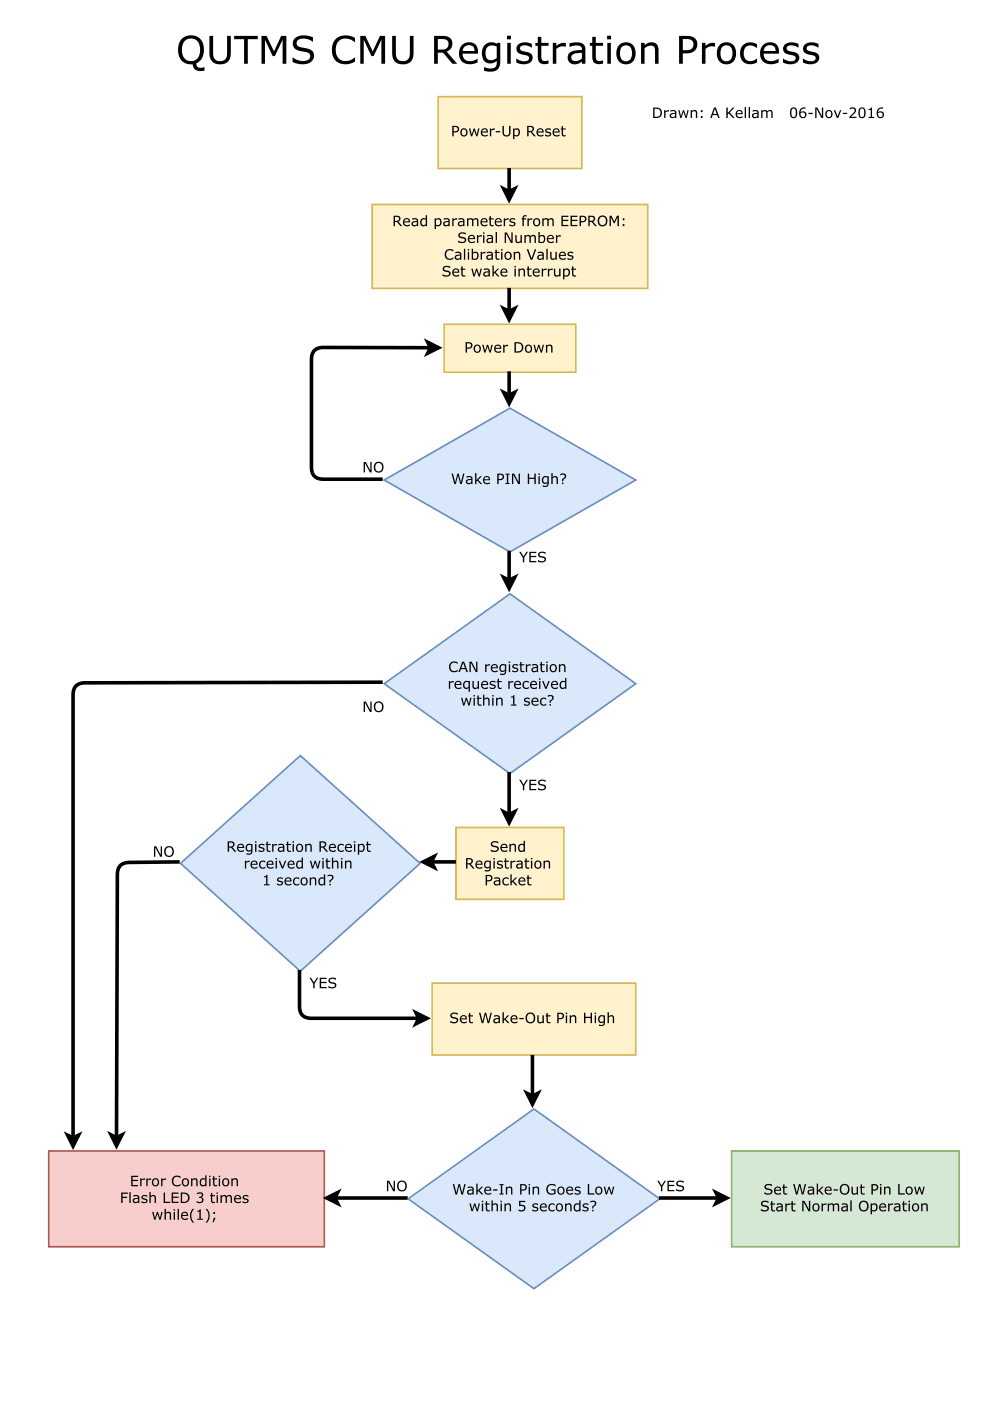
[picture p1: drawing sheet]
<svg xmlns="http://www.w3.org/2000/svg" width="210mm" height="297mm" viewBox="0 0 210 297" stroke-linecap="round" stroke-linejoin="round" font-family="sans-serif">
<path d="M92.9 20.5h30.5v15.2h-30.5z" fill="#fff2cc"/>
<path d="M92.9 20.5h30.5v15.2h-30.5z" fill="none" stroke="#d6b656" stroke-width=".35"/>
<g fill="#000">
<path d="M106.8 40l1.1 .6 1.2-.6-1.2 2.3z"/>
<path d="M95.9 26.7h.6a.71 .71 0 0 1 .9 .7 .71 .71 0 0 1-.9 .7h-.3v.8h-.3zM96.2 26.9v.9a.52 .52 0 0 0 .7-.1 .52 .52 0 0 0-.1-.7zM97.8 27.4a.82 .82 0 0 1 1.1 .1 .82 .82 0 0 1 0 1.1 .82 .82 0 0 1-1.1 .1l-.2-.6zM98 27.6a.57 .57 0 0 0-.1 .8 .57 .57 0 0 0 .9 0 .58 .58 0 0 0 0-.7 .58 .58 0 0 0-.8-.1zM99.4 27.2h.3l.3 1.3 .4-1.3h.3l.4 1.3 .3-1.3h.3l-.5 1.7h-.2l-.5-1.3-.4 1.3h-.2zM102.2 27.4a.74 .74 0 0 1 .9-.2 .74 .74 0 0 1 .3 .9h-1.2a.67 .67 0 0 0 .5 .6 .67 .67 0 0 0 .7-.2v.3a.93 .93 0 0 1-1.2-.1 .93 .93 0 0 1 0-1.3zM102.4 27.6l-.2 .3h1l-.3-.4zM103.9 27.2h.3v.3l.7-.2v.2l-.7 .2v1.2h-.3zM105.1 27.8h1v.3h-1zM106.5 26.7h.3v1.3a.56 .56 0 0 0 .6 .7 .56 .56 0 0 0 .5-.7v-1.3h.3v1.3a.85 .85 0 0 1-.8 .9 .85 .85 0 0 1-.9-.9zM108.8 27.2h.3v.2a.76 .76 0 0 1 1 0 .76 .76 0 0 1 .1 1 .75 .75 0 0 1-1.1 .4v.7h-.3zM109.1 27.6v1a.59 .59 0 0 0 .8-.4 .59 .59 0 0 0-.6-.7zM111.8 26.7h.6a.65 .65 0 0 1 .8 .4 .65 .65 0 0 1-.4 .8l.8 1h-.4l-.7-.9h-.4v.9h-.3zM112.1 26.9v.9a.56 .56 0 0 0 .6 0 .56 .56 0 0 0 .2-.6l-.2-.2zM114 27.4a.74 .74 0 0 1 .9-.2 .74 .74 0 0 1 .4 .9h-1.3a.67 .67 0 0 0 .5 .6 .67 .67 0 0 0 .7-.2v.3a.93 .93 0 0 1-1.2-.1 .93 .93 0 0 1 0-1.3zM114.2 27.6l-.2 .3h1l-.3-.4zM115.7 27.3l.9-.1 .2 .1v.3a.52 .52 0 0 0-.9 .2l.3 .1a.56 .56 0 0 1 .7 .7 .56 .56 0 0 1-.9 .3l-.4-.1v-.3a.58 .58 0 0 0 1-.1l-.4-.2a.51 .51 0 0 1-.5-.2 .51 .51 0 0 1 0-.7zM117.4 27.4a.74 .74 0 0 1 .9-.2 .74 .74 0 0 1 .4 .9h-1.3a.67 .67 0 0 0 .5 .6 .67 .67 0 0 0 .7-.2v.3a.93 .93 0 0 1-1.2-.1 .93 .93 0 0 1 0-1.3zM117.6 27.6l-.2 .3h1l-.3-.4zM119.1 26.8h.3v.4h.5v.3h-.5v1l.2 .2 .3-.1v.3a.61 .61 0 0 1-.8-.5v-.9h-.2v-.3h.2z"/>
</g>
<path d="M107.9 35.6v5M106.8 40l1.1 .6 1.2-.6-1.2 2.3z" fill="none" stroke="#000" stroke-width=".76" stroke-linecap="butt"/>
<path d="M78.9 43.4h58.4v17.7h-58.4z" fill="#fff2cc"/>
<path d="M78.9 43.4h58.4v17.7h-58.4z" fill="none" stroke="#d6b656" stroke-width=".35"/>
<g fill="#000">
<path d="M106.8 65.4l1.1 .6 1.2-.6-1.2 2.3z"/>
<path d="M83.5 45.7h.6a.65 .65 0 0 1 .8 .5 .65 .65 0 0 1-.4 .8l.8 .9h-.4l-.7-.8h-.5v.8h-.2zM83.7 46v.8a.56 .56 0 0 0 .6 0 .56 .56 0 0 0 .3-.5l-.2-.3zM85.7 46.5a.74 .74 0 0 1 .9-.2 .74 .74 0 0 1 .3 .8h-1.2a.67 .67 0 0 0 .5 .7 .67 .67 0 0 0 .7-.3v.3a.93 .93 0 0 1-1.2-.1 .93 .93 0 0 1 0-1.2zM85.9 46.6l-.2 .3h1l-.3-.4zM87.4 46.3h.2a.7 .7 0 0 1 1.1 .5v1.1h-.3v-.1a.6 .6 0 0 1-.8 .2 .6 .6 0 0 1-.3-.8 .6 .6 0 0 1 .8-.3h.1a.21 .21 0 0 0 .1-.3 .21 .21 0 0 0-.3-.1l-.6 .1zM87.6 47.2a.41 .41 0 0 0 .2 .6 .41 .41 0 0 0 .6-.3v-.4zM89.3 46.5a.78 .78 0 0 1 1-.1v-.8h.2v2.3h-.2v-.1a.76 .76 0 0 1-1.1 0 .76 .76 0 0 1-.1-1zM89.5 46.7a.58 .58 0 0 0-.1 .8 .58 .58 0 0 0 .9 0v-.9l-.4-.1zM92.2 46.3h.2v.2a.76 .76 0 0 1 1.1-.1 .76 .76 0 0 1 .1 1.1 .75 .75 0 0 1-1.2 .4v.7h-.2zM92.4 46.7v.9a.59 .59 0 0 0 .9-.3 .59 .59 0 0 0-.6-.7zM94.1 46.3h.2a.7 .7 0 0 1 1.1 .5v1.1h-.3v-.1a.6 .6 0 0 1-.8 .2 .6 .6 0 0 1-.3-.8 .6 .6 0 0 1 .8-.3h.1a.21 .21 0 0 0 .1-.3 .21 .21 0 0 0-.3-.1l-.6 .1zM94.3 47.2a.41 .41 0 0 0 .2 .6 .41 .41 0 0 0 .6-.3v-.4zM95.9 46.3h.3v.2l.7-.2v.3l-.7 .2v1.1h-.3zM97.2 46.3h.3a.7 .7 0 0 1 1 .5v1.1h-.3v-.1a.6 .6 0 0 1-.8 .2 .6 .6 0 0 1-.2-.8 .6 .6 0 0 1 .7-.3h.1a.21 .21 0 0 0 .1-.3 .21 .21 0 0 0-.3-.1l-.6 .1zM97.4 47.2a.41 .41 0 0 0 .3 .6 .41 .41 0 0 0 .5-.3v-.4zM99 46.3h.3v.2a.63 .63 0 0 1 1 0 .62 .62 0 0 1 .7-.3 .62 .62 0 0 1 .4 .7v1h-.2v-.9a.4 .4 0 0 0-.4-.5 .4 .4 0 0 0-.4 .4v1h-.3v-.9a.42 .42 0 0 0-.3-.5 .42 .42 0 0 0-.5 .2v1.2h-.3zM102.1 46.5a.74 .74 0 0 1 .9-.2 .74 .74 0 0 1 .4 .8h-1.3a.67 .67 0 0 0 .5 .7 .67 .67 0 0 0 .7-.3v.3a.93 .93 0 0 1-1.2-.1 .93 .93 0 0 1 0-1.2zM102.3 46.6l-.2 .3h1l-.2-.4zM103.8 45.8h.3v.5h.6v.2h-.6v1.1l.2 .1h.4v.2a.61 .61 0 0 1-.9-.5v-.9h-.2v-.2h.2zM105.1 46.5a.74 .74 0 0 1 .9-.2 .74 .74 0 0 1 .4 .8h-1.2a.67 .67 0 0 0 .4 .7 .67 .67 0 0 0 .8-.3v.3a.93 .93 0 0 1-1.3-.1 .93 .93 0 0 1 0-1.2zM105.3 46.6l-.1 .3h.9l-.2-.4zM106.8 46.3h.3v.2l.7-.2v.3l-.7 .2v1.1h-.3zM108.2 46.4l.8-.1 .2 .1v.3a.52 .52 0 0 0-.9 .1l.3 .2a.56 .56 0 0 1 .7 .6 .56 .56 0 0 1-.9 .4l-.4-.2v-.3a.58 .58 0 0 0 1-.1l-.3-.1a.51 .51 0 0 1-.6-.3 .51 .51 0 0 1 .1-.6zM110.9 45.8l.8-.2-.1 .3a.41 .41 0 0 0-.5 .4h.5v.2h-.5v1.4h-.3v-1.4h-.2v-.2h.2zM111.8 46.3h.3v.2l.8-.2v.3l-.8 .2v1.1h-.3zM113.2 46.5a.82 .82 0 0 1 1.1 .1 .82 .82 0 0 1 0 1.1 .82 .82 0 0 1-1.1 .1l-.2-.7zM113.4 46.6a.57 .57 0 0 0 0 .9 .57 .57 0 0 0 .8 0 .58 .58 0 0 0 0-.8 .58 .58 0 0 0-.8-.1zM115 46.3h.3v.2a.63 .63 0 0 1 1 0 .62 .62 0 0 1 .7-.3 .62 .62 0 0 1 .4 .7v1h-.3v-.9a.4 .4 0 0 0-.3-.5 .4 .4 0 0 0-.5 .4v1h-.2v-.9a.42 .42 0 0 0-.3-.5 .42 .42 0 0 0-.5 .2v1.2h-.3zM119 45.7h1.5v.3h-1.2v.6h1.2v.3h-1.2v.8h1.2v.2h-1.5zM121 45.7h1.4v.3h-1.1v.6h1.1v.3h-1.1v.8h1.1v.2h-1.4zM122.9 45.7h.6a.71 .71 0 0 1 .8 .7 .71 .71 0 0 1-.8 .7h-.3v.8h-.3zM123.2 46v.9a.52 .52 0 0 0 .7-.1 .52 .52 0 0 0-.1-.8zM124.7 45.7h.7a.65 .65 0 0 1 .8 .5 .65 .65 0 0 1-.5 .8l.9 .9h-.4l-.8-.8h-.4v.8h-.3zM125 46v.8a.56 .56 0 0 0 .6 0 .56 .56 0 0 0 .3-.5l-.2-.3zM127 46a1.09 1.09 0 0 1 1.5 .1 1.09 1.09 0 0 1 0 1.5 1.09 1.09 0 0 1-1.5 .1 1.44 1.44 0 0 1 0-1.7zM127.2 46.2a.88 .88 0 0 0-.1 1.1 .88 .88 0 0 0 1 .3 .86 .86 0 0 0 .3-1.2 .86 .86 0 0 0-1.2-.2zM129.2 45.7h.4l.6 1.3 .6-1.3h.4v2.2h-.3v-1.9l-.6 1.3h-.2l-.6-1.3v1.9h-.3zM132 46.3h.4v.4h-.4zM132 47.5h.4v.4h-.4z"/>
<path d="M94 56.7a1.34 1.34 0 0 1 1.5-.2v.4a.9 .9 0 0 0-1.3 .1l.3 .3a.77 .77 0 0 1 .8 .2 .77 .77 0 0 1 .1 .9 1.32 1.32 0 0 1-1.6 .1l.1-.4a.87 .87 0 0 0 1.3-.1v-.2l-.4-.1a.74 .74 0 0 1-.7-.3 .74 .74 0 0 1-.1-.7zM96.1 57.1a.74 .74 0 0 1 .9-.1 .74 .74 0 0 1 .4 .8h-1.2a.67 .67 0 0 0 .4 .6 .67 .67 0 0 0 .8-.2v.3a.93 .93 0 0 1-1.3-.1 .93 .93 0 0 1 0-1.3zM96.3 57.3l-.1 .3h.9l-.2-.4zM97.8 56.5h.3v.5h.6v.2h-.6v1l.2 .2h.4v.2a.61 .61 0 0 1-.9-.5v-.9h-.2v-.2h.2zM99.9 57h.3l.3 1.2 .4-1.2h.3l.4 1.2 .3-1.2h.3l-.5 1.6h-.2l-.5-1.3-.4 1.3h-.2zM102.6 57l.2-.1a.7 .7 0 0 1 1.1 .6v1.1h-.3v-.2a.6 .6 0 0 1-.8 .2 .6 .6 0 0 1-.3-.7 .6 .6 0 0 1 .8-.4h.1a.21 .21 0 0 0 .1-.3 .21 .21 0 0 0-.3 0l-.6 .1zM102.8 57.9a.41 .41 0 0 0 .3 .6 .41 .41 0 0 0 .5-.3v-.5zM104.4 56.3h.3v1.5l.8-.8h.4l-.8 .7 .8 .9h-.4l-.6-.7-.2 .2v.5h-.3zM106.3 57.1a.74 .74 0 0 1 .9-.1 .74 .74 0 0 1 .4 .8h-1.2a.67 .67 0 0 0 .4 .6 .67 .67 0 0 0 .8-.2v.3a.93 .93 0 0 1-1.3-.1 .93 .93 0 0 1 0-1.3zM106.5 57.3l-.1 .3h.9l-.2-.4zM109.1 56.4h.3v.3h-.3zM109.1 57h.3v1.6h-.3zM109.9 57h.3v.1a.61 .61 0 0 1 .7-.2 .61 .61 0 0 1 .4 .6v1.1h-.3v-.9a.44 .44 0 0 0-.3-.6 .44 .44 0 0 0-.5 .3v1.2h-.3zM111.9 56.5h.2v.5h.6v.2h-.6l.1 1 .1 .2h.4v.2a.61 .61 0 0 1-.8-.5v-.9h-.2v-.2h.2zM113.2 57.1a.74 .74 0 0 1 .9-.1 .74 .74 0 0 1 .3 .8h-1.2a.67 .67 0 0 0 .5 .6 .67 .67 0 0 0 .7-.2v.3a.93 .93 0 0 1-1.2-.1 .93 .93 0 0 1 0-1.3zM113.4 57.3l-.2 .3h1l-.3-.4zM114.9 57h.2v.2l.8-.2v.3l-.8 .1v1.2h-.2zM116.2 57h.2v.2l.8-.2v.3l-.8 .1v1.2h-.2zM117.4 57h.3v.9a.44 .44 0 0 0 .3 .5 .44 .44 0 0 0 .6-.2v-1.2h.2v1.6h-.2v-.2a.61 .61 0 0 1-.8 .3 .61 .61 0 0 1-.4-.7zM119.4 57h.3v.1a.76 .76 0 0 1 1 0 .76 .76 0 0 1 .1 1 .75 .75 0 0 1-1.1 .4v.7h-.3zM119.7 57.4v.9a.59 .59 0 0 0 .9-.4 .59 .59 0 0 0-.7-.7zM121.3 56.5h.3v.5h.5v.2h-.5v1l.2 .2h.3v.2a.61 .61 0 0 1-.8-.5v-.9h-.2v-.2h.2z"/>
<path d="M94.6 53.1a1.3 1.3 0 0 1 1.5-.1v.4a.88 .88 0 0 0-1.2-.1 .88 .88 0 0 0 0 1.3 .88 .88 0 0 0 1.2 0v.3a1.19 1.19 0 0 1-1.6-.2 1.19 1.19 0 0 1 .1-1.6zM96.5 53.4h.3a.7 .7 0 0 1 1 .5v1.2h-.3v-.2a.6 .6 0 0 1-.8 .2 .6 .6 0 0 1-.2-.8 .6 .6 0 0 1 .7-.3h.2a.21 .21 0 0 0 .1-.3 .21 .21 0 0 0-.3-.1l-.7 .1zM96.8 54.4a.41 .41 0 0 0 .2 .5 .41 .41 0 0 0 .5-.2v-.5zM98.4 52.7h.2v2.4h-.2zM99.2 52.8h.3v.3h-.3zM99.2 53.4h.3v1.7h-.3zM100 52.7h.3v.9a.76 .76 0 0 1 1 0 .76 .76 0 0 1 .1 1 .74 .74 0 0 1-1.1 .4l-.3 .1zM100.3 53.8v1a.61 .61 0 0 0 .9-.4 .61 .61 0 0 0-.5-.8zM101.9 53.4h.3v.2l.8-.2v.3l-.8 .2v1.2h-.3zM103.2 53.4h.3a.7 .7 0 0 1 1 .5v1.2h-.3v-.2a.6 .6 0 0 1-.8 .2 .6 .6 0 0 1-.2-.8 .6 .6 0 0 1 .7-.3h.2a.21 .21 0 0 0 .1-.3 .21 .21 0 0 0-.3-.1l-.7 .1zM103.5 54.4a.41 .41 0 0 0 .2 .5 .41 .41 0 0 0 .5-.2v-.5zM105 52.9h.3v.5h.6v.2h-.6v1.1l.2 .1h.4v.2a.61 .61 0 0 1-.9-.5v-.9h-.1v-.2h.1zM106.2 52.8h.3v.3h-.3zM106.2 53.4h.3v1.7h-.3zM107.2 53.6a.82 .82 0 0 1 1.1 .1 .82 .82 0 0 1 0 1.1 .82 .82 0 0 1-1.1 .1l-.2-.7zM107.4 53.8a.57 .57 0 0 0-.1 .8 .57 .57 0 0 0 .8 0 .58 .58 0 0 0 0-.8 .58 .58 0 0 0-.7 0zM108.9 53.4h.3v.2a.61 .61 0 0 1 .7-.2 .61 .61 0 0 1 .4 .6v1.1h-.3v-1a.44 .44 0 0 0-.2-.5 .44 .44 0 0 0-.6 .2v1.3h-.3zM111.7 52.8h.3l.7 2 .7-2h.3l-.8 2.3h-.4zM114 53.4h.3a.7 .7 0 0 1 1 .5v1.2h-.3v-.2a.6 .6 0 0 1-.8 .2 .6 .6 0 0 1-.2-.8 .6 .6 0 0 1 .7-.3h.2a.21 .21 0 0 0 .1-.3 .21 .21 0 0 0-.3-.1l-.7 .1zM114.2 54.4a.41 .41 0 0 0 .3 .5 .41 .41 0 0 0 .5-.2v-.5zM115.8 52.7h.3v2.4h-.3zM116.7 53.4h.2v.9a.44 .44 0 0 0 .3 .6 .44 .44 0 0 0 .6-.3v-1.2h.2v1.7h-.2v-.2a.61 .61 0 0 1-.7 .2 .61 .61 0 0 1-.4-.6zM118.7 53.6a.74 .74 0 0 1 .9-.2 .74 .74 0 0 1 .4 .9h-1.2a.67 .67 0 0 0 .4 .6 .67 .67 0 0 0 .8-.2v.3a.93 .93 0 0 1-1.3-.2 .93 .93 0 0 1 0-1.2zM118.9 53.7l-.1 .3h.9l-.2-.4zM120.5 53.5l.8-.1 .2 .1v.3a.52 .52 0 0 0-.9 .1l.3 .2a.56 .56 0 0 1 .7 .7 .56 .56 0 0 1-.9 .3l-.4-.1v-.4a.58 .58 0 0 0 1-.1l-.3-.1a.51 .51 0 0 1-.6-.3 .51 .51 0 0 1 .1-.6z"/>
<path d="M97.3 49.6a1.34 1.34 0 0 1 1.5-.2v.4a.9 .9 0 0 0-1.3 .1l.3 .3a.77 .77 0 0 1 .8 .2 .77 .77 0 0 1 .1 .8 1.32 1.32 0 0 1-1.6 .2l.1-.4a.87 .87 0 0 0 1.3-.1v-.2l-.4-.1a.74 .74 0 0 1-.7-.3 .74 .74 0 0 1-.1-.7zM99.4 50a.74 .74 0 0 1 .9-.1 .74 .74 0 0 1 .4 .8h-1.2a.67 .67 0 0 0 .4 .6 .67 .67 0 0 0 .8-.2v.3a.93 .93 0 0 1-1.3-.1 .93 .93 0 0 1 0-1.3zM99.6 50.2l-.1 .3h.9l-.2-.4zM101.1 49.8h.3v.3l.8-.2v.2l-.8 .2v1.2h-.3zM102.4 49.3h.3v.3h-.3zM102.4 49.8h.3v1.7h-.3zM103.3 49.9l.2-.1a.7 .7 0 0 1 1 .6v1.1h-.2v-.2a.6 .6 0 0 1-.8 .2 .6 .6 0 0 1-.3-.7 .6 .6 0 0 1 .8-.4h.1a.21 .21 0 0 0 .1-.3 .21 .21 0 0 0-.3 0l-.6 .1zM103.5 50.8a.41 .41 0 0 0 .2 .5 .41 .41 0 0 0 .6-.2v-.5zM105.1 49.2h.3v2.3h-.3zM107 49.3h.5l.9 1.8v-1.8h.3v2.2h-.4l-1-2v2h-.3zM109.3 49.8h.2v1a.44 .44 0 0 0 .3 .5 .44 .44 0 0 0 .6-.2v-1.3h.2v1.7h-.2v-.2a.61 .61 0 0 1-.7 .2 .61 .61 0 0 1-.4-.6zM111.2 49.8h.3v.2a.63 .63 0 0 1 1 .1 .62 .62 0 0 1 .7-.3 .62 .62 0 0 1 .4 .6v1.1h-.3v-.9a.4 .4 0 0 0-.3-.5 .4 .4 0 0 0-.5 .3v1.1h-.2v-.9a.42 .42 0 0 0-.3-.6 .42 .42 0 0 0-.5 .3v1.2h-.3zM114.2 49.2h.2v.8a.76 .76 0 0 1 1.1 0 .76 .76 0 0 1 .1 1 .74 .74 0 0 1-1.2 .4l-.2 .1zM114.4 50.3v.9a.61 .61 0 0 0 .9-.3 .61 .61 0 0 0-.5-.8zM116.2 50a.74 .74 0 0 1 .9-.1 .74 .74 0 0 1 .3 .8h-1.2a.67 .67 0 0 0 .5 .6 .67 .67 0 0 0 .7-.2v.3a.93 .93 0 0 1-1.2-.1 .93 .93 0 0 1 0-1.3zM116.4 50.2l-.2 .3h1l-.3-.4zM117.9 49.8h.2v.3l.8-.2v.2l-.8 .2v1.2h-.2z"/>
</g>
<path d="M106.8 65.4l1.1 .6 1.2-.6-1.2 2.3zM107.9 61v5" fill="none" stroke="#000" stroke-width=".76" stroke-linecap="butt"/>
<path d="M94.2 68.8h27.9v10.1h-27.9z" fill="#fff2cc"/>
<path d="M94.2 68.8h27.9v10.1h-27.9z" fill="none" stroke="#d6b656" stroke-width=".35"/>
<path d="M98.7 72.5h.6a.71 .71 0 0 1 .9 .7 .71 .71 0 0 1-.9 .7h-.3v.9h-.3zM99 72.8v.9a.52 .52 0 0 0 .8-.1 .52 .52 0 0 0-.2-.8zM100.6 73.3a.82 .82 0 0 1 1.1 .1 .82 .82 0 0 1 0 1.1 .82 .82 0 0 1-1.1 .1l-.2-.7zM100.8 73.5a.57 .57 0 0 0 0 .8 .57 .57 0 0 0 .8 0 .58 .58 0 0 0 0-.8 .58 .58 0 0 0-.8 0zM102.2 73.1h.3l.3 1.3 .5-1.3h.2l.4 1.3 .3-1.3h.3l-.5 1.7h-.2l-.4-1.3-.5 1.3h-.2zM105 73.3a.74 .74 0 0 1 .9-.2 .74 .74 0 0 1 .4 .9h-1.3a.67 .67 0 0 0 .5 .6 .67 .67 0 0 0 .7-.2v.3a.93 .93 0 0 1-1.2-.2 .93 .93 0 0 1 0-1.2zM105.2 73.4l-.2 .3h1l-.2-.4zM106.7 73.1h.3v.2l.7-.2v.3l-.7 .2v1.2h-.3zM109.1 72.5h.5a1.12 1.12 0 0 1 1.4 1.1 1.12 1.12 0 0 1-1.4 1.2h-.5zM109.4 72.8v1.7a.92 .92 0 0 0 1.2-.8 .92 .92 0 0 0-1.2-.9zM111.5 73.3a.82 .82 0 0 1 1.1 .1 .82 .82 0 0 1 0 1.1 .82 .82 0 0 1-1.1 .1l-.2-.7zM111.7 73.5a.57 .57 0 0 0-.1 .8 .57 .57 0 0 0 .9 0 .58 .58 0 0 0-.1-.8 .58 .58 0 0 0-.7 0zM113.1 73.1h.3l.3 1.3 .4-1.3h.3l.4 1.3 .3-1.3h.2l-.4 1.7h-.2l-.5-1.3-.4 1.3h-.3zM115.8 73.1h.2v.2a.61 .61 0 0 1 .7-.2 .61 .61 0 0 1 .4 .6v1.1h-.2v-1a.44 .44 0 0 0-.3-.5 .44 .44 0 0 0-.6 .2v1.3h-.2z" fill="#000"/>
<path d="M81.5 101.8l26.6-15.3 26.7 15.3-26.7 15.2z" fill="#dae8fc"/>
<path d="M81.5 101.8l26.6-15.3 26.7 15.3-26.7 15.2z" fill="none" stroke="#6c8ebf" stroke-width=".35"/>
<g fill="#000">
<path d="M90.7 72.6l2.3 1.1-2.3 1.2 .6-1.2z"/>
<path d="M77.1 97.9h.5l.9 1.9v-1.9h.3v2.3h-.4l-1-2v2h-.3zM79.5 98.2a1.09 1.09 0 0 1 1.5 .1 1.09 1.09 0 0 1 0 1.5 1.09 1.09 0 0 1-1.5 .1 1.44 1.44 0 0 1 0-1.7zM79.8 98.4a.88 .88 0 0 0-.2 1.1 .88 .88 0 0 0 1.1 .3 .86 .86 0 0 0 .3-1.2 .86 .86 0 0 0-1.2-.2z"/>
<path d="M95.7 100.4h.3l.5 1.9 .5-1.9h.3l.4 1.9 .5-1.9h.3l-.6 2.2h-.3l-.5-1.8-.4 1.8h-.4zM98.9 101h.3a.7 .7 0 0 1 1 .5v1.1h-.3v-.1a.6 .6 0 0 1-.8 .1 .6 .6 0 0 1-.2-.7 .6 .6 0 0 1 .7-.3l.1-.1a.21 .21 0 0 0 .1-.3 .21 .21 0 0 0-.3 0l-.6 .1zM99.1 101.9a.41 .41 0 0 0 .3 .6 .41 .41 0 0 0 .5-.3v-.4zM100.7 100.3h.3v1.5l.8-.8h.4l-.8 .7 .8 .9h-.3l-.7-.7-.2 .2v.5h-.3zM102.6 101.2a.74 .74 0 0 1 .9-.2 .74 .74 0 0 1 .4 .8h-1.2a.67 .67 0 0 0 .4 .6 .67 .67 0 0 0 .8-.2v.3a.93 .93 0 0 1-1.3-.1 .93 .93 0 0 1 0-1.2zM102.8 101.3l-.1 .3h.9l-.2-.4zM105.4 100.4h.6a.71 .71 0 0 1 .9 .7 .71 .71 0 0 1-.9 .7h-.3v.8h-.3zM105.7 100.7v.9a.52 .52 0 0 0 .8-.2 .52 .52 0 0 0-.2-.7zM107.2 100.4h.8v.2h-.2v1.8h.2v.2h-.8v-.2h.3v-1.8h-.3zM108.5 100.4h.5l1 1.8v-1.8h.2v2.2h-.3l-1.1-2v2h-.3zM111.9 100.4h.3v.9h1.1v-.9h.3v2.2h-.3v-1.1h-1.1v1.1h-.3zM114.2 100.4h.3v.3h-.3zM114.2 101h.2v1.6h-.2zM115.1 101.1a.78 .78 0 0 1 1-.1h.2v1.4a.86 .86 0 0 1-1.2 .8v-.3l.2 .1a.51 .51 0 0 0 .6 0 .51 .51 0 0 0 .2-.6 .79 .79 0 0 1-1.2-.1 .79 .79 0 0 1 .2-1.2zM115.3 101.3a.57 .57 0 0 0-.1 .9 .57 .57 0 0 0 .9 0v-.9l-.4-.1zM116.9 100.3h.3v.9a.61 .61 0 0 1 .7-.3 .61 .61 0 0 1 .4 .7v1h-.3v-.9a.44 .44 0 0 0-.3-.5 .44 .44 0 0 0-.5 .2v1.2h-.3zM118.8 100.5a.72 .72 0 0 1 .9-.1 .72 .72 0 0 1 .2 .9l-.5 .4v.3h-.2l.1-.5a.48 .48 0 0 0 .4-.7 .48 .48 0 0 0-.8-.1l-.1 .1zM119.2 102.3h.3v.3h-.3z"/>
</g>
<path d="M90.7 72.6l2.3 1.1-2.3 1.2 .6-1.2zM91.3 73.7h-22.7a2.24 2.24 0 0 0-2.6 2.5v22.9a2.25 2.25 0 0 0 2.6 2.5h12.5" fill="none" stroke="#000" stroke-width=".76" stroke-linecap="butt"/>
<path d="M38.3 183.1l25.4-22.9 25.4 22.9-25.4 22.8z" fill="#dae8fc"/>
<path d="M38.3 183.1l25.4-22.9 25.4 22.9-25.4 22.8z" fill="none" stroke="#6c8ebf" stroke-width=".35"/>
<g fill="#000">
<path d="M14.4 240.7l1.1 .6 1.1-.6-1.1 2.3z"/>
<path d="M77.1 148.7h.5l.9 1.9v-1.9h.3v2.3h-.4l-1-2v2h-.3zM79.5 149a1.09 1.09 0 0 1 1.5 .1 1.09 1.09 0 0 1 0 1.5 1.09 1.09 0 0 1-1.5 .1 1.44 1.44 0 0 1 0-1.7zM79.8 149.2a.88 .88 0 0 0-.2 1.1 .88 .88 0 0 0 1.1 .3 .86 .86 0 0 0 .3-1.2 .86 .86 0 0 0-1.2-.2z"/>
<path d="M48.3 178.4h.6a.65 .65 0 0 1 .8 .4 .65 .65 0 0 1-.4 .8l.8 1h-.4l-.7-.9h-.4v.9h-.3zM48.6 178.6v.9a.56 .56 0 0 0 .6 0 .56 .56 0 0 0 .2-.6l-.2-.2zM50.5 179.1a.74 .74 0 0 1 .9-.2 .74 .74 0 0 1 .4 .9h-1.3a.67 .67 0 0 0 .5 .6 .67 .67 0 0 0 .7-.2v.3a.93 .93 0 0 1-1.2-.1 .93 .93 0 0 1 0-1.3zM50.7 179.2l-.2 .4h1l-.3-.5zM52.3 179.1a.78 .78 0 0 1 1-.1l.2-.1v1.5a.86 .86 0 0 1-1.3 .8v-.3h.3a.51 .51 0 0 0 .6 0 .51 .51 0 0 0 .2-.5 .79 .79 0 0 1-1.2-.2 .79 .79 0 0 1 .2-1.1zM52.5 179.3a.57 .57 0 0 0-.1 .8 .57 .57 0 0 0 .9 0v-.9l-.4-.1zM54.1 178.4h.3v.3h-.3zM54.1 178.9h.3v1.7h-.3zM55 179l.8-.1 .2 .1v.3a.52 .52 0 0 0-.9 .2l.3 .1a.56 .56 0 0 1 .7 .7 .56 .56 0 0 1-.9 .3l-.4-.1v-.3a.58 .58 0 0 0 1-.1l-.3-.2a.51 .51 0 0 1-.6-.2 .51 .51 0 0 1 .1-.7zM56.5 178.5h.3v.4h.6v.3h-.6v1l.2 .2 .4-.1v.3a.61 .61 0 0 1-.9-.5v-.9h-.2v-.3h.2zM57.7 178.9h.3v.3l.7-.3v.3l-.7 .2v1.2h-.3zM59 179l.3-.1a.7 .7 0 0 1 1 .6v1.1h-.3v-.2a.6 .6 0 0 1-.8 .2 .6 .6 0 0 1-.2-.8 .6 .6 0 0 1 .7-.3h.2a.21 .21 0 0 0 .1-.3 .21 .21 0 0 0-.3-.1l-.7 .2zM59.2 179.9a.41 .41 0 0 0 .3 .5 .41 .41 0 0 0 .5-.2v-.5zM60.8 178.5h.3v.4h.6v.3h-.6v1l.2 .2 .4-.1v.3a.61 .61 0 0 1-.9-.5v-.9h-.2v-.3h.2zM62 178.4h.3v.3h-.3zM62 178.9h.3v1.7h-.3zM63 179.1a.82 .82 0 0 1 1.1 .1 .82 .82 0 0 1 0 1.1 .82 .82 0 0 1-1.1 .1l-.3-.6zM63.2 179.3a.57 .57 0 0 0-.1 .8 .57 .57 0 0 0 .8 0 .58 .58 0 0 0 0-.7 .58 .58 0 0 0-.7-.1zM64.7 178.9h.3v.2a.61 .61 0 0 1 .7-.2 .61 .61 0 0 1 .4 .6v1.1h-.3v-1a.44 .44 0 0 0-.3-.5 .44 .44 0 0 0-.5 .3v1.2h-.3zM67.7 178.4h.7a.65 .65 0 0 1 .8 .4 .65 .65 0 0 1-.5 .8l.9 1h-.4l-.8-.9h-.4v.9h-.3zM68 178.6v.9a.56 .56 0 0 0 .6 0 .56 .56 0 0 0 .3-.6l-.2-.2zM69.9 179.1a.74 .74 0 0 1 .9-.2 .74 .74 0 0 1 .4 .9h-1.2a.67 .67 0 0 0 .5 .6 .67 .67 0 0 0 .7-.2v.3a.93 .93 0 0 1-1.3-.1 .93 .93 0 0 1 0-1.3zM70.1 179.2l-.1 .4h1l-.3-.5zM71.7 179.1l.8-.2 .4 .1v.3a.63 .63 0 0 0-.9 0 .63 .63 0 0 0 0 .9 .63 .63 0 0 0 .9 0v.3a.89 .89 0 0 1-1.2-.2 .89 .89 0 0 1 0-1.2zM73.3 179.1a.74 .74 0 0 1 .9-.2 .74 .74 0 0 1 .4 .9h-1.2a.67 .67 0 0 0 .5 .6 .67 .67 0 0 0 .7-.2v.3a.93 .93 0 0 1-1.3-.1 .93 .93 0 0 1 0-1.3zM73.6 179.2l-.2 .4h1l-.3-.5zM75 178.4h.3v.3h-.3zM75 178.9h.3v1.7h-.3zM75.9 178.9h.3v.2a.76 .76 0 0 1 1 0 .76 .76 0 0 1 .1 1 .75 .75 0 0 1-1.1 .4v.7h-.3zM76.2 179.3v1a.59 .59 0 0 0 .8-.4 .59 .59 0 0 0-.6-.7zM77.8 178.5h.3v.4h.5v.3h-.5v1l.2 .2 .3-.1v.3a.61 .61 0 0 1-.8-.5v-.9h-.2v-.3h.2z"/>
<path d="M51.9 182.5h.3v.2l.8-.2v.3l-.8 .2v1.1h-.3zM53.3 182.7a.74 .74 0 0 1 .9-.2 .74 .74 0 0 1 .4 .8h-1.2a.67 .67 0 0 0 .4 .7 .67 .67 0 0 0 .8-.3v.3a.93 .93 0 0 1-1.3-.1 .93 .93 0 0 1 0-1.2zM53.5 182.8l-.1 .3h.9l-.2-.4zM55.1 182.7l.8-.2 .4 .1v.3a.63 .63 0 0 0-.9 0 .63 .63 0 0 0 0 .9 .63 .63 0 0 0 .9-.1v.3a.89 .89 0 0 1-1.2-.1 .89 .89 0 0 1 0-1.2zM56.7 182.7a.74 .74 0 0 1 .9-.2 .74 .74 0 0 1 .4 .8h-1.2a.67 .67 0 0 0 .4 .7 .67 .67 0 0 0 .8-.3v.3a.93 .93 0 0 1-1.3-.1 .93 .93 0 0 1 0-1.2zM56.9 182.8l-.1 .3h.9l-.2-.4zM58.4 181.9h.3v.3h-.3zM58.4 182.5h.3v1.6h-.3zM59.1 182.5h.3l.5 1.3 .5-1.3h.3l-.7 1.6h-.2zM61.2 182.7a.74 .74 0 0 1 .9-.2 .74 .74 0 0 1 .4 .8h-1.3a.67 .67 0 0 0 .5 .7 .67 .67 0 0 0 .7-.3v.3a.93 .93 0 0 1-1.2-.1 .93 .93 0 0 1 0-1.2zM61.4 182.8l-.2 .3h1l-.3-.4zM63 182.7a.78 .78 0 0 1 1-.1v-.8h.2v2.3h-.2v-.1a.76 .76 0 0 1-1.1 0 .76 .76 0 0 1-.1-1zM63.2 182.9a.58 .58 0 0 0-.1 .8 .58 .58 0 0 0 .9 0v-.9l-.4-.1zM65.7 182.5h.3l.3 1.3 .4-1.3h.2l.5 1.3 .3-1.3h.2l-.4 1.6h-.3l-.4-1.2-.4 1.2h-.3zM68.3 181.9h.3v.3h-.3zM68.3 182.5h.3v1.6h-.3zM69.2 182h.3v.5h.5v.2h-.5v1.1l.2 .1h.3v.2a.61 .61 0 0 1-.8-.5v-.9h-.2v-.2h.2zM70.4 181.8h.3v.9a.61 .61 0 0 1 .7-.2 .61 .61 0 0 1 .4 .6v1h-.3v-.9a.44 .44 0 0 0-.3-.5 .44 .44 0 0 0-.5 .2v1.2h-.3zM72.3 181.9h.3v.3h-.3zM72.3 182.5h.3v1.6h-.3zM73.1 182.5h.3v.2a.61 .61 0 0 1 .7-.2 .61 .61 0 0 1 .4 .6v1h-.3v-.9a.44 .44 0 0 0-.2-.5 .44 .44 0 0 0-.6 .2v1.2h-.3z"/>
<path d="M56 185.8l.7-.3v2h.5v.2h-1.2v-.2h.4v-1.5h-.4zM58.9 186.2l.8-.2 .3 .1-.1 .3a.52 .52 0 0 0-.9 .2l.4 .1a.56 .56 0 0 1 .6 .7 .56 .56 0 0 1-.9 .3l-.4-.1v-.3a.58 .58 0 0 0 1-.1l-.3-.2a.51 .51 0 0 1-.6-.2 .51 .51 0 0 1 .1-.6zM60.5 186.2a.74 .74 0 0 1 .9-.1 .74 .74 0 0 1 .4 .8h-1.2a.67 .67 0 0 0 .4 .6 .67 .67 0 0 0 .8-.2v.3a.93 .93 0 0 1-1.3-.1 .93 .93 0 0 1 0-1.3zM60.7 186.4l-.1 .3h.9l-.2-.4zM62.3 186.2l.8-.2 .4 .1v.4a.63 .63 0 0 0-.9-.1 .63 .63 0 0 0 0 .9 .63 .63 0 0 0 .9 0v.3a.89 .89 0 0 1-1.2-.2 .89 .89 0 0 1 0-1.2zM63.9 186.2a.82 .82 0 0 1 1.1 .1 .82 .82 0 0 1 0 1.1 .82 .82 0 0 1-1.1 .1l-.2-.6zM64.1 186.4a.57 .57 0 0 0 0 .8 .57 .57 0 0 0 .8 0 .58 .58 0 0 0 0-.7 .58 .58 0 0 0-.8-.1zM65.7 186h.3v.2a.61 .61 0 0 1 .7-.2 .61 .61 0 0 1 .4 .6v1.1h-.3v-.9a.44 .44 0 0 0-.3-.6 .44 .44 0 0 0-.5 .3v1.2h-.3zM67.7 186.2a.78 .78 0 0 1 1-.1v-.7h.2v2.3h-.2v-.2a.76 .76 0 0 1-1.1 0 .76 .76 0 0 1-.1-1zM67.9 186.4a.58 .58 0 0 0-.1 .9 .58 .58 0 0 0 .9 0v-1h-.4zM69.5 185.5a.72 .72 0 0 1 .9 0 .72 .72 0 0 1 .2 .9l-.5 .4v.3h-.3l.1-.5a.48 .48 0 0 0 .5-.7 .48 .48 0 0 0-.8-.1l-.1 .1zM69.8 187.4h.3v.3h-.3z"/>
</g>
<path d="M81.1 144.6l-63.1 .2a2.26 2.26 0 0 0-2.5 2.5v94M14.4 240.7l1.1 .6 1.1-.6-1.1 2.3z" fill="none" stroke="#000" stroke-width=".76" stroke-linecap="butt"/>
<path d="M155.1 244h48.3v20.3h-48.3z" fill="#d5e8d4"/>
<path d="M155.1 244h48.3v20.3h-48.3z" fill="none" stroke="#82b366" stroke-width=".35"/>
<g fill="#000">
<path d="M106.8 122.5l1.1 .5 1.2-.5-1.2 2.2z"/>
<path d="M161.4 254.9a1.34 1.34 0 0 1 1.5-.2v.4a.9 .9 0 0 0-1.3 .1l.4 .3a.77 .77 0 0 1 .8 .2 .77 .77 0 0 1 .1 .9 1.32 1.32 0 0 1-1.6 .1v-.4a.87 .87 0 0 0 1.4-.1l-.1-.2-.3-.1a.74 .74 0 0 1-.7-.2 .74 .74 0 0 1-.2-.8zM163.5 254.7h.3v.5h.5v.2h-.5v1l.2 .2h.3v.2a.61 .61 0 0 1-.8-.5v-.9h-.2v-.2h.2zM164.7 255.2l.2-.1a.7 .7 0 0 1 1.1 .6v1.1h-.3v-.2a.6 .6 0 0 1-.8 .2 .6 .6 0 0 1-.3-.7 .6 .6 0 0 1 .8-.4h.1a.21 .21 0 0 0 .1-.3 .21 .21 0 0 0-.3 0l-.6 .1zM164.9 256.1a.41 .41 0 0 0 .3 .6 .41 .41 0 0 0 .5-.3v-.4zM166.5 255.2h.3v.2l.7-.2v.3l-.7 .1v1.2h-.3zM167.8 254.7h.3v.5h.6v.2h-.6v1l.2 .2h.4v.2a.61 .61 0 0 1-.9-.5v-.9h-.2v-.2h.2zM170.1 254.6h.5l.9 1.8v-1.8h.3v2.2h-.4l-1-2v2h-.3zM172.4 255.3a.82 .82 0 0 1 1.2 .1 .82 .82 0 0 1 0 1.1 .82 .82 0 0 1-1.2 .1l-.2-.6zM172.7 255.5a.57 .57 0 0 0-.1 .8 .57 .57 0 0 0 .8 0 .58 .58 0 0 0 0-.7 .58 .58 0 0 0-.7-.1zM174.2 255.2h.3v.2l.7-.2v.3l-.7 .1v1.2h-.3zM175.5 255.2h.3v.1a.63 .63 0 0 1 1 .1 .62 .62 0 0 1 .7-.3 .62 .62 0 0 1 .4 .6v1.1h-.3v-.9a.4 .4 0 0 0-.3-.5 .4 .4 0 0 0-.4 .4v1h-.3v-.9a.42 .42 0 0 0-.3-.5 .42 .42 0 0 0-.5 .2v1.2h-.3zM178.5 255.2l.2-.1a.7 .7 0 0 1 1.1 .6v1.1h-.3v-.2a.6 .6 0 0 1-.8 .2 .6 .6 0 0 1-.3-.7 .6 .6 0 0 1 .8-.4h.1a.21 .21 0 0 0 .1-.3 .21 .21 0 0 0-.3 0l-.6 .1zM178.7 256.1a.41 .41 0 0 0 .2 .6 .41 .41 0 0 0 .6-.3v-.4zM180.3 254.5h.3v2.3h-.3zM182.4 254.9a1.09 1.09 0 0 1 1.5 .1 1.09 1.09 0 0 1 0 1.5 1.09 1.09 0 0 1-1.5 .1 1.44 1.44 0 0 1 0-1.7zM182.6 255a.88 .88 0 0 0-.1 1.2 .88 .88 0 0 0 1 .3 .86 .86 0 0 0 .3-1.2 .86 .86 0 0 0-1.2-.3zM184.6 255.2h.3v.1a.76 .76 0 0 1 1 0 .76 .76 0 0 1 .1 1 .75 .75 0 0 1-1.1 .4v.7h-.3zM184.9 255.6v.9a.59 .59 0 0 0 .9-.4 .59 .59 0 0 0-.7-.7zM186.6 255.4a.74 .74 0 0 1 .9-.2 .74 .74 0 0 1 .4 .8h-1.2a.67 .67 0 0 0 .4 .6 .67 .67 0 0 0 .8-.2v.3a.93 .93 0 0 1-1.3-.1 .93 .93 0 0 1 0-1.2zM186.8 255.5l-.1 .3h.9l-.2-.4zM188.3 255.2h.3v.2l.7-.2v.3l-.7 .1v1.2h-.3zM189.6 255.2l.3-.1a.7 .7 0 0 1 1 .6v1.1h-.3v-.2a.6 .6 0 0 1-.8 .2 .6 .6 0 0 1-.2-.7 .6 .6 0 0 1 .7-.4h.2a.21 .21 0 0 0 .1-.3 .21 .21 0 0 0-.3 0l-.7 .1zM189.8 256.1a.41 .41 0 0 0 .3 .6 .41 .41 0 0 0 .5-.3v-.4zM191.4 254.7h.3v.5h.6v.2h-.6v1l.2 .2h.4v.2a.61 .61 0 0 1-.9-.5v-.9h-.1v-.2h.1zM192.6 254.6h.3v.3h-.3zM192.6 255.2h.3v1.6h-.3zM193.6 255.3a.82 .82 0 0 1 1.1 .1 .82 .82 0 0 1 0 1.1 .82 .82 0 0 1-1.1 .1l-.3-.6zM193.8 255.5a.57 .57 0 0 0-.1 .8 .57 .57 0 0 0 .8 0 .58 .58 0 0 0 0-.7 .58 .58 0 0 0-.7-.1zM195.3 255.2h.3v.1a.61 .61 0 0 1 .7-.2 .61 .61 0 0 1 .4 .6v1.1h-.3v-.9a.44 .44 0 0 0-.3-.5 .44 .44 0 0 0-.5 .2v1.2h-.3z"/>
<path d="M162.2 251.3a1.34 1.34 0 0 1 1.5-.1v.3a.9 .9 0 0 0-1.3 .1l.3 .4a.77 .77 0 0 1 .8 .2 .77 .77 0 0 1 .1 .8 1.32 1.32 0 0 1-1.5 .1v-.3a.87 .87 0 0 0 1.4-.1l-.1-.2-.3-.2a.74 .74 0 0 1-.8-.2 .74 .74 0 0 1-.1-.8zM164.3 251.8a.74 .74 0 0 1 .9-.2 .74 .74 0 0 1 .4 .9h-1.2a.67 .67 0 0 0 .5 .6 .67 .67 0 0 0 .7-.2v.3a.93 .93 0 0 1-1.3-.1 .93 .93 0 0 1 0-1.3zM164.5 251.9l-.1 .3h.9l-.2-.4zM166 251.1h.3v.5h.6v.2h-.6v1.1l.2 .1h.4v.3a.61 .61 0 0 1-.9-.6v-.9h-.1v-.2h.1zM168.2 251.1h.3l.4 1.8 .5-1.8h.3l.5 1.8 .4-1.8h.3l-.6 2.2h-.3l-.5-1.9-.4 1.9h-.3zM171.4 251.6h.2a.7 .7 0 0 1 1 .5v1.2h-.3v-.2a.6 .6 0 0 1-.7 .2 .6 .6 0 0 1-.3-.8 .6 .6 0 0 1 .7-.3h.2a.21 .21 0 0 0 .1-.3 .21 .21 0 0 0-.3-.1l-.6 .1zM171.6 252.6a.41 .41 0 0 0 .2 .5 .41 .41 0 0 0 .5-.2v-.5zM173.2 251h.2v1.4l.9-.8h.3l-.8 .8 .9 .9h-.4l-.7-.8-.2 .2v.6h-.2zM175.1 251.8a.74 .74 0 0 1 .9-.2 .74 .74 0 0 1 .3 .9h-1.2a.67 .67 0 0 0 .5 .6 .67 .67 0 0 0 .7-.2v.3a.93 .93 0 0 1-1.2-.1 .93 .93 0 0 1 0-1.3zM175.3 251.9l-.2 .3h1l-.3-.4zM176.7 252.2h1v.2h-1zM178.3 251.3a1.09 1.09 0 0 1 1.5 .1 1.09 1.09 0 0 1 0 1.5 1.09 1.09 0 0 1-1.5 .1 1.44 1.44 0 0 1 0-1.7zM178.5 251.5a.88 .88 0 0 0-.1 1.1 .88 .88 0 0 0 1.1 .4 .86 .86 0 0 0 .3-1.3 .86 .86 0 0 0-1.3-.2zM180.5 251.6h.3v1a.44 .44 0 0 0 .3 .5 .44 .44 0 0 0 .5-.3v-1.2h.3v1.7h-.3v-.2a.61 .61 0 0 1-.7 .2 .61 .61 0 0 1-.4-.6zM182.5 251.1h.3v.5h.5v.2h-.5v1.1l.2 .1h.3v.3a.61 .61 0 0 1-.8-.6v-.9h-.2v-.2h.2zM184.8 251.1h.6a.71 .71 0 0 1 .8 .7 .71 .71 0 0 1-.8 .6h-.3v.9h-.3zM185.1 251.3v.9a.52 .52 0 0 0 .7-.1 .52 .52 0 0 0-.1-.8zM186.6 251h.3v.3h-.3zM186.6 251.6h.3v1.7h-.3zM187.4 251.6h.3v.2a.61 .61 0 0 1 .7-.2 .61 .61 0 0 1 .4 .6v1.1h-.3v-1a.44 .44 0 0 0-.3-.5 .44 .44 0 0 0-.5 .2v1.3h-.3zM190.4 251.1h.3v1.9h1.1v.3h-1.4zM192.2 251.8a.82 .82 0 0 1 1.1 .1 .82 .82 0 0 1 0 1.1 .82 .82 0 0 1-1.1 .1l-.2-.7zM192.4 252a.57 .57 0 0 0-.1 .8 .57 .57 0 0 0 .9 0 .58 .58 0 0 0 0-.8 .58 .58 0 0 0-.8 0zM193.8 251.6h.3l.3 1.3 .4-1.3h.3l.4 1.3 .3-1.3h.3l-.5 1.7h-.2l-.5-1.3-.4 1.3h-.2z"/>
</g>
<path d="M107.9 116.8v6.2M106.8 122.5l1.1 .5 1.2-.5-1.2 2.2z" fill="none" stroke="#000" stroke-width=".76" stroke-linecap="butt"/>
<path d="M81.5 145l26.6-19.1 26.7 19.1-26.7 19z" fill="#dae8fc"/>
<path d="M81.5 145l26.6-19.1 26.7 19.1-26.7 19z" fill="none" stroke="#6c8ebf" stroke-width=".35"/>
<g fill="#000">
<path d="M106.8 172.1l1.1 .6 1.2-.6-1.2 2.3z"/>
<path d="M95.2 144.4h.3v.2l.7-.2v.3l-.7 .2v1.1h-.3zM96.6 144.6a.74 .74 0 0 1 .9-.2 .74 .74 0 0 1 .4 .8h-1.3a.67 .67 0 0 0 .5 .7 .67 .67 0 0 0 .7-.3v.3a.93 .93 0 0 1-1.2-.1 .93 .93 0 0 1 0-1.2zM96.8 144.7l-.2 .3h1l-.3-.4zM98.4 144.6a.77 .77 0 0 1 1-.1l.2-.1v2.3h-.2v-.8a.76 .76 0 0 1-1.1 0 .76 .76 0 0 1-.1-1.1zM98.6 144.8a.58 .58 0 0 0-.1 .8 .58 .58 0 0 0 .9 0v-.9l-.4-.1zM100.2 144.4h.2v.9a.44 .44 0 0 0 .3 .6 .44 .44 0 0 0 .6-.3v-1.2h.3v1.6h-.3v-.1a.61 .61 0 0 1-.7 .2 .61 .61 0 0 1-.4-.6zM102.2 144.6a.74 .74 0 0 1 .9-.2 .74 .74 0 0 1 .4 .8h-1.2a.67 .67 0 0 0 .4 .7 .67 .67 0 0 0 .8-.3v.3a.93 .93 0 0 1-1.3-.1 .93 .93 0 0 1 0-1.2zM102.4 144.7l-.1 .3h.9l-.2-.4zM104 144.5l.8-.1 .2 .1v.3a.52 .52 0 0 0-.9 .1l.4 .2a.56 .56 0 0 1 .6 .6 .56 .56 0 0 1-.9 .4l-.4-.1v-.4a.58 .58 0 0 0 1-.1l-.3-.1a.51 .51 0 0 1-.6-.3 .51 .51 0 0 1 .1-.6zM105.5 143.9h.3v.5h.6v.2h-.6v1.1l.2 .1h.4v.2a.61 .61 0 0 1-.9-.5v-.9h-.2v-.2h.2zM107.8 144.4h.3v.2l.7-.2v.3l-.7 .2v1.1h-.3zM109.2 144.6a.74 .74 0 0 1 .9-.2 .74 .74 0 0 1 .4 .8h-1.3a.67 .67 0 0 0 .5 .7 .67 .67 0 0 0 .7-.3v.3a.93 .93 0 0 1-1.2-.1 .93 .93 0 0 1 0-1.2zM109.4 144.7l-.2 .3h1l-.3-.4zM111 144.6l.7-.2 .4 .1v.3a.63 .63 0 0 0-.9 0 .63 .63 0 0 0 0 .9 .63 .63 0 0 0 .9-.1v.3a.89 .89 0 0 1-1.2-.1 .89 .89 0 0 1 .1-1.2zM112.6 144.6a.74 .74 0 0 1 .9-.2 .74 .74 0 0 1 .4 .8h-1.3a.67 .67 0 0 0 .5 .7 .67 .67 0 0 0 .7-.3v.3a.93 .93 0 0 1-1.2-.1 .93 .93 0 0 1 0-1.2zM112.8 144.7l-.2 .3h1l-.2-.4zM114.3 143.8h.3v.3h-.3zM114.3 144.4h.3v1.6h-.3zM114.9 144.4h.3l.6 1.3 .5-1.3h.3l-.7 1.6h-.3zM117 144.6a.74 .74 0 0 1 .9-.2 .74 .74 0 0 1 .4 .8h-1.2a.67 .67 0 0 0 .5 .7 .67 .67 0 0 0 .7-.3v.3a.93 .93 0 0 1-1.3-.1 .93 .93 0 0 1 0-1.2zM117.2 144.7l-.1 .3h.9l-.2-.4zM118.9 144.6a.78 .78 0 0 1 .9-.1v-.8h.3v2.3h-.3v-.1a.76 .76 0 0 1-1 0 .76 .76 0 0 1-.1-1zM119 144.8a.58 .58 0 0 0 0 .8 .58 .58 0 0 0 .8 0v-.9l-.4-.1z"/>
<path d="M95.5 140.5a1.3 1.3 0 0 1 1.5-.1v.4a.88 .88 0 0 0-1.2 0 .88 .88 0 0 0 0 1.2 .88 .88 0 0 0 1.2 0v.3a1.19 1.19 0 0 1-1.6-.1 1.19 1.19 0 0 1 .1-1.7zM98 140.3h.4l.8 2.2h-.3l-.2-.6h-1l-.2 .6h-.3zM98.2 140.5l-.4 1.1h.8zM99.5 140.3h.5l1 1.8v-1.8h.2v2.2h-.3l-1.1-2v2h-.3zM102.9 140.8h.2v.3l.8-.3v.3l-.8 .2v1.2h-.2zM104.3 141a.74 .74 0 0 1 .9-.2 .74 .74 0 0 1 .4 .9h-1.3a.67 .67 0 0 0 .5 .6 .67 .67 0 0 0 .7-.2v.3a.93 .93 0 0 1-1.2-.1 .93 .93 0 0 1 0-1.3zM104.5 141.1l-.2 .4h1l-.3-.5zM106.1 141a.78 .78 0 0 1 .9-.1l.3-.1v1.5a.86 .86 0 0 1-1.3 .8v-.3h.3a.51 .51 0 0 0 .6 0 .51 .51 0 0 0 .1-.5 .79 .79 0 0 1-1.1-.2 .79 .79 0 0 1 .2-1.1zM106.3 141.2a.57 .57 0 0 0-.1 .8 .57 .57 0 0 0 .8 0v-.9l-.4-.1zM107.9 140.3h.3v.3h-.3zM107.9 140.8h.3v1.7h-.3zM108.8 140.9l.8-.1 .2 .1v.3a.52 .52 0 0 0-.9 .2l.3 .1a.56 .56 0 0 1 .7 .7 .56 .56 0 0 1-.9 .3l-.4-.1v-.3a.58 .58 0 0 0 1-.1l-.3-.2a.51 .51 0 0 1-.6-.2 .51 .51 0 0 1 .1-.7zM110.3 140.4h.3v.4h.6v.3h-.6v1l.2 .2 .4-.1v.3a.61 .61 0 0 1-.9-.5v-.9h-.2v-.3h.2zM111.5 140.8h.3v.3l.7-.3v.3l-.7 .2v1.2h-.3zM112.8 140.9l.3-.1a.7 .7 0 0 1 1 .6v1.1h-.3v-.2a.6 .6 0 0 1-.8 .2 .6 .6 0 0 1-.2-.8 .6 .6 0 0 1 .7-.3h.1a.21 .21 0 0 0 .1-.3 .21 .21 0 0 0-.3-.1l-.6 .2zM113 141.8a.41 .41 0 0 0 .3 .5 .41 .41 0 0 0 .5-.2v-.5zM114.6 140.4h.3v.4h.6v.3h-.6v1l.2 .2 .4-.1v.3a.61 .61 0 0 1-.9-.5v-.9h-.2v-.3h.2zM115.8 140.3h.3v.3h-.3zM115.8 140.8h.3v1.7h-.3zM116.7 141a.82 .82 0 0 1 1.2 .1 .82 .82 0 0 1 0 1.1 .82 .82 0 0 1-1.2 .1l-.2-.6zM117 141.2a.57 .57 0 0 0-.1 .8 .57 .57 0 0 0 .8 0 .58 .58 0 0 0 0-.7 .58 .58 0 0 0-.7-.1zM118.5 140.8h.3v.2a.61 .61 0 0 1 .7-.2 .61 .61 0 0 1 .4 .6v1.1h-.3v-1a.44 .44 0 0 0-.3-.5 .44 .44 0 0 0-.5 .3v1.2h-.3z"/>
<path d="M97.8 147.9h.2l.3 1.3 .5-1.3h.2l.4 1.3 .3-1.3h.3l-.4 1.7h-.3l-.4-1.3-.5 1.3h-.2zM100.4 147.4h.3v.3h-.3zM100.4 147.9h.3v1.7h-.3zM101.2 147.5h.3v.4h.6v.3h-.6v1l.2 .2 .4-.1v.3a.61 .61 0 0 1-.9-.5v-.9h-.2v-.3h.2zM102.4 147.3h.3v.8a.61 .61 0 0 1 .7-.2 .61 .61 0 0 1 .4 .6v1.1h-.3v-.9a.44 .44 0 0 0-.2-.6 .44 .44 0 0 0-.6 .3v1.2h-.3zM104.3 147.4h.4v.3h-.4zM104.4 147.9h.2v1.7h-.2zM105.2 147.9h.3v.2a.61 .61 0 0 1 .7-.2 .61 .61 0 0 1 .4 .6v1.1h-.3v-.9a.44 .44 0 0 0-.3-.6 .44 .44 0 0 0-.5 .3v1.2h-.3zM108.3 147.7l.8-.3v2h.4v.2h-1.2v-.2h.5v-1.5h-.5zM111.3 148.1l.8-.2 .2 .1v.3a.52 .52 0 0 0-.9 .2l.3 .1a.56 .56 0 0 1 .7 .7 .56 .56 0 0 1-.9 .3l-.4-.1v-.3a.58 .58 0 0 0 1-.1l-.3-.2a.51 .51 0 0 1-.6-.2 .51 .51 0 0 1 .1-.6zM112.9 148.1a.74 .74 0 0 1 .9-.1 .74 .74 0 0 1 .4 .8h-1.3a.67 .67 0 0 0 .5 .6 .67 .67 0 0 0 .7-.2v.3a.93 .93 0 0 1-1.2-.1 .93 .93 0 0 1 0-1.3zM113.1 148.3l-.2 .3h1l-.2-.4zM114.7 148.1l.7-.2 .4 .1v.4a.63 .63 0 0 0-.9-.1 .63 .63 0 0 0 0 .9 .63 .63 0 0 0 .9 0v.3a.89 .89 0 0 1-1.2-.2 .89 .89 0 0 1 .1-1.2zM116.1 147.4a.72 .72 0 0 1 1 0 .72 .72 0 0 1 .2 .9l-.5 .4v.3h-.3l.1-.5a.48 .48 0 0 0 .5-.7 .48 .48 0 0 0-.8-.1l-.2 .1zM116.5 149.3h.3v.3h-.3z"/>
<path d="M110.1 165.3h.3l.6 1 .6-1h.3l-.7 1.3v.9h-.3v-.9zM112.2 165.3h1.5v.3h-1.2v.6h1.2v.3h-1.2v.8h1.2v.2h-1.5zM114.2 165.6a1.34 1.34 0 0 1 1.5-.2v.4a.9 .9 0 0 0-1.3 .1l.3 .3a.77 .77 0 0 1 .8 .2 .77 .77 0 0 1 .1 .9 1.32 1.32 0 0 1-1.5 .1v-.4a.87 .87 0 0 0 1.4 0l-.1-.3-.3-.1a.74 .74 0 0 1-.8-.2 .74 .74 0 0 1-.1-.8z"/>
<path d="M139.4 250.3h.3l.6 1 .6-1h.3l-.8 1.3v1h-.3v-1zM141.5 250.3h1.5v.3h-1.2v.6h1.2v.3h-1.2v.8h1.2v.3h-1.5zM143.5 250.6a1.34 1.34 0 0 1 1.5-.1v.3a.9 .9 0 0 0-1.3 .1l.3 .3a.77 .77 0 0 1 .8 .3 .77 .77 0 0 1 .1 .8 1.32 1.32 0 0 1-1.6 .1l.1-.3a.87 .87 0 0 0 1.3-.1v-.2l-.4-.2a.74 .74 0 0 1-.7-.2 .74 .74 0 0 1-.1-.8z"/>
</g>
<path d="M106.8 172.1l1.1 .6 1.2-.6-1.2 2.3zM107.9 163.7v9" fill="none" stroke="#000" stroke-width=".76" stroke-linecap="butt"/>
<path d="M10.3 244h58.5v20.3h-58.5z" fill="#f8cecc"/>
<path d="M10.3 244h58.5v20.3h-58.5z" fill="none" stroke="#b85450" stroke-width=".35"/>
<g fill="#000">
<path d="M110.1 117h.3l.6 1 .6-1h.3l-.7 1.2v1h-.3v-.9zM112.2 117h1.5v.3h-1.2v.6h1.2v.2h-1.2v.8h1.2v.3h-1.5zM114.2 117.3a1.34 1.34 0 0 1 1.5-.2v.4a.9 .9 0 0 0-1.3 .1l.3 .3a.77 .77 0 0 1 .8 .2 .77 .77 0 0 1 .1 .9 1.32 1.32 0 0 1-1.5 .1v-.4a.87 .87 0 0 0 1.4-.1l-.1-.2-.3-.1a.74 .74 0 0 1-.8-.3 .74 .74 0 0 1-.1-.7z"/>
<path d="M25.7 252.8h1.4v.3h-1.1v.6h1v.3h-1v1.1h-.3zM27.4 252.7h.3v2.4h-.3zM28.3 253.4h.2a.7 .7 0 0 1 1.1 .5v1.2h-.3v-.2a.6 .6 0 0 1-.8 .2 .6 .6 0 0 1-.3-.8 .6 .6 0 0 1 .8-.3h.1a.21 .21 0 0 0 .1-.3 .21 .21 0 0 0-.3-.1l-.6 .1zM28.5 254.4a.41 .41 0 0 0 .2 .5 .41 .41 0 0 0 .6-.3v-.4zM30.2 253.5l.8-.1 .2 .1v.3a.52 .52 0 0 0-.9 .1l.3 .2a.56 .56 0 0 1 .7 .7 .56 .56 0 0 1-.9 .3l-.4-.1v-.4a.58 .58 0 0 0 1-.1l-.4-.1a.51 .51 0 0 1-.5-.3 .51 .51 0 0 1 .1-.6zM31.7 252.7h.3v.9a.61 .61 0 0 1 .7-.2 .61 .61 0 0 1 .4 .6v1.1h-.3v-1a.44 .44 0 0 0-.3-.5 .44 .44 0 0 0-.5 .2v1.3h-.3zM34.7 252.8h.3v2h1.1v.3h-1.4zM36.4 252.8h1.5v.3h-1.2v.6h1.2v.3h-1.2v.8h1.2v.3h-1.5zM38.3 252.8h.6a1.12 1.12 0 0 1 1.3 1.1 1.12 1.12 0 0 1-1.3 1.2h-.6zM38.6 253.1v1.7a.92 .92 0 0 0 1.3-.8 .92 .92 0 0 0-1.3-.9zM41.8 252.9l.2-.1a.61 .61 0 0 1 .9 .1 .61 .61 0 0 1-.1 .9h-.1a.68 .68 0 0 1 .4 .9 .68 .68 0 0 1-.9 .4l-.5-.1v-.3a.6 .6 0 0 0 .8 .2 .6 .6 0 0 0 .3-.7l-.6-.2v-.3a.4 .4 0 0 0 .5 0 .4 .4 0 0 0 0-.5l-.3-.1-.6 .1zM44.7 252.9h.3v.5h.6v.2h-.6v1.1l.2 .1h.4v.2a.61 .61 0 0 1-.9-.5v-.9h-.2v-.2h.2zM45.9 252.8h.3v.3h-.3zM45.9 253.4h.3v1.7h-.3zM46.8 253.4h.2v.2a.63 .63 0 0 1 1 0 .62 .62 0 0 1 .8-.3 .62 .62 0 0 1 .4 .7v1.1h-.3v-1a.4 .4 0 0 0-.3-.5 .4 .4 0 0 0-.5 .4v1.1h-.3v-1a.42 .42 0 0 0-.2-.5 .42 .42 0 0 0-.6 .2v1.3h-.2zM49.8 253.6a.74 .74 0 0 1 .9-.2 .74 .74 0 0 1 .4 .9h-1.2a.67 .67 0 0 0 .4 .6 .67 .67 0 0 0 .8-.2v.3a.93 .93 0 0 1-1.3-.2 .93 .93 0 0 1 0-1.2zM50 253.7l-.1 .3h.9l-.2-.4zM51.6 253.5l.8-.1 .3 .1-.1 .3a.52 .52 0 0 0-.9 .1l.4 .2a.56 .56 0 0 1 .6 .7 .56 .56 0 0 1-.9 .3l-.4-.1v-.4a.58 .58 0 0 0 1-.1l-.3-.1a.51 .51 0 0 1-.6-.3 .51 .51 0 0 1 .1-.6z"/>
<path d="M27.8 249.3h1.5v.2h-1.2v.7h1.2v.2h-1.2v.8h1.2v.3h-1.5zM29.7 249.8h.3v.3l.8-.2v.2l-.8 .2v1.2h-.3zM31 249.8h.3v.3l.8-.2v.2l-.8 .2v1.2h-.3zM32.4 250a.82 .82 0 0 1 1.1 .1 .82 .82 0 0 1 0 1.1 .82 .82 0 0 1-1.1 .1l-.2-.6zM32.6 250.2a.57 .57 0 0 0 0 .8 .57 .57 0 0 0 .8 0 .58 .58 0 0 0 0-.7 .58 .58 0 0 0-.8-.1zM34.2 249.8h.2v.3l.8-.2v.2l-.8 .2v1.2h-.2zM36.7 249.5a1.3 1.3 0 0 1 1.6-.1v.4a.88 .88 0 0 0-1.3 0 .88 .88 0 0 0 0 1.2 .88 .88 0 0 0 1.3 0v.3a1.19 1.19 0 0 1-1.6-.1 1.19 1.19 0 0 1 0-1.7zM38.8 250a.82 .82 0 0 1 1.1 .1 .82 .82 0 0 1 0 1.1 .82 .82 0 0 1-1.1 .1l-.3-.6zM39 250.2a.57 .57 0 0 0-.1 .8 .57 .57 0 0 0 .8 0 .58 .58 0 0 0 0-.7 .58 .58 0 0 0-.7-.1zM40.5 249.8h.3v.2a.61 .61 0 0 1 .7-.2 .61 .61 0 0 1 .4 .6v1.1h-.3v-.9a.44 .44 0 0 0-.3-.6 .44 .44 0 0 0-.5 .3v1.2h-.3zM42.6 250a.78 .78 0 0 1 .9-.1v-.7h.3v2.3h-.3v-.2a.76 .76 0 0 1-1 0 .76 .76 0 0 1-.1-1zM42.7 250.2a.58 .58 0 0 0 0 .9 .58 .58 0 0 0 .8 0v-1l-.4-.1zM44.3 249.3h.3v.3h-.3zM44.3 249.8h.3v1.7h-.3zM45.2 249.4h.3v.4h.5v.3h-.5v1l.2 .2 .3-.1v.3a.61 .61 0 0 1-.8-.5v-.9h-.2v-.3h.2zM46.4 249.3h.3v.3h-.3zM46.4 249.8h.3v1.7h-.3zM47.3 250a.82 .82 0 0 1 1.1 .1 .82 .82 0 0 1 0 1.1 .82 .82 0 0 1-1.1 .1l-.2-.6zM47.5 250.2a.57 .57 0 0 0-.1 .8 .57 .57 0 0 0 .9 0 .58 .58 0 0 0-.1-.7 .58 .58 0 0 0-.7-.1zM49.1 249.8h.2v.2a.61 .61 0 0 1 .7-.2 .61 .61 0 0 1 .4 .6v1.1h-.2v-.9a.44 .44 0 0 0-.3-.6 .44 .44 0 0 0-.6 .3v1.2h-.2z"/>
<path d="M32.3 257h.2l.3 1.2 .5-1.2h.2l.4 1.2 .3-1.2h.3l-.4 1.6h-.3l-.4-1.3-.5 1.3h-.2zM34.9 256.3h.3v.8a.61 .61 0 0 1 .7-.2 .61 .61 0 0 1 .4 .6v1.1h-.3v-.9a.44 .44 0 0 0-.3-.6 .44 .44 0 0 0-.5 .3v1.2h-.3zM36.8 256.4h.3v.3h-.3zM36.8 257h.3v1.6h-.3zM37.7 256.3h.2v2.3h-.2zM38.6 257.1a.74 .74 0 0 1 .9-.1 .74 .74 0 0 1 .4 .8h-1.2a.67 .67 0 0 0 .4 .6 .67 .67 0 0 0 .7-.2v.3a.93 .93 0 0 1-1.2-.1 .93 .93 0 0 1 0-1.3zM38.8 257.3l-.1 .3h.9l-.2-.4zM40.8 256.3h.4a2.01 2.01 0 0 0 0 2.9 .91 .91 0 0 1-.8-.9 2.19 2.19 0 0 1 .4-2zM41.8 256.7l.8-.3v2h.4v.2h-1.2v-.2h.5v-1.5h-.5zM43.6 256.3a.91 .91 0 0 1 .8 .9 2.19 2.19 0 0 1-.5 2h-.3a2.01 2.01 0 0 0 0-2.9zM45.2 257h.4v.4h-.4zM45.3 258.2h.4l-.4 1h-.2z"/>
</g>
<path d="M96.7 175.4h22.9v15.3h-22.9z" fill="#fff2cc"/>
<path d="M96.7 175.4h22.9v15.3h-22.9z" fill="none" stroke="#d6b656" stroke-width=".35"/>
<g fill="#000">
<path d="M104.2 178.6a1.34 1.34 0 0 1 1.5-.1v.3a.9 .9 0 0 0-1.3 .1l.3 .4a.77 .77 0 0 1 .8 .2 .77 .77 0 0 1 .1 .8 1.32 1.32 0 0 1-1.6 .2l.1-.4a.87 .87 0 0 0 1.3-.1v-.2l-.4-.1a.74 .74 0 0 1-.7-.3 .74 .74 0 0 1-.1-.8zM106.3 179.1a.74 .74 0 0 1 .9-.2 .74 .74 0 0 1 .4 .9h-1.2a.67 .67 0 0 0 .4 .6 .67 .67 0 0 0 .8-.2v.3a.93 .93 0 0 1-1.3-.1 .93 .93 0 0 1 0-1.3zM106.5 179.2l-.1 .4h.9l-.2-.5zM108 178.9h.3v.2a.61 .61 0 0 1 .7-.2 .61 .61 0 0 1 .4 .6v1.1h-.3v-1a.44 .44 0 0 0-.3-.5 .44 .44 0 0 0-.5 .3v1.2h-.3zM110.1 179.1a.78 .78 0 0 1 .9-.1v-.7h.3v2.3h-.3v-.2a.76 .76 0 0 1-1 0 .76 .76 0 0 1-.1-1zM110.3 179.3a.58 .58 0 0 0-.1 .9 .58 .58 0 0 0 .8 0v-1l-.4-.1z"/>
<path d="M98.8 181.9h.6a.65 .65 0 0 1 .8 .5 .65 .65 0 0 1-.4 .8l.8 .9h-.3l-.8-.8h-.4v.8h-.3zM99.1 182.2v.8a.56 .56 0 0 0 .6 0 .56 .56 0 0 0 .2-.5l-.2-.3zM101 182.7a.74 .74 0 0 1 .9-.2 .74 .74 0 0 1 .4 .8h-1.2a.67 .67 0 0 0 .4 .7 .67 .67 0 0 0 .8-.3v.3a.93 .93 0 0 1-1.3-.1 .93 .93 0 0 1 0-1.2zM101.2 182.8l-.1 .3h.9l-.2-.4zM102.8 182.7a.78 .78 0 0 1 1-.1l.3-.1v1.5a.86 .86 0 0 1-1.3 .7v-.3l.2 .1a.51 .51 0 0 0 .6 0 .51 .51 0 0 0 .2-.6 .79 .79 0 0 1-1.1-.1 .79 .79 0 0 1 .1-1.1zM103 182.8a.57 .57 0 0 0 0 .9 .57 .57 0 0 0 .8 0v-.9l-.4-.1zM104.6 181.9h.3v.3h-.3zM104.6 182.5h.3v1.6h-.3zM105.5 182.6l.8-.1 .3 .1v.3a.52 .52 0 0 0-.9 .1l.3 .2a.56 .56 0 0 1 .6 .6 .56 .56 0 0 1-.8 .4l-.5-.1v-.4a.58 .58 0 0 0 1-.1l-.3-.1a.51 .51 0 0 1-.6-.3 .51 .51 0 0 1 .1-.6zM107 182h.3v.5h.6v.2h-.6v1.1l.2 .1h.4v.2a.61 .61 0 0 1-.9-.5v-.9h-.1v-.2h.1zM108.2 182.5h.3v.2l.8-.2v.3l-.8 .2v1.1h-.3zM109.6 182.5h.2a.7 .7 0 0 1 1 .5v1.1h-.2v-.1a.6 .6 0 0 1-.8 .2 .6 .6 0 0 1-.3-.8 .6 .6 0 0 1 .7-.3h.2a.21 .21 0 0 0 .1-.3 .21 .21 0 0 0-.3-.1l-.6 .1zM109.8 183.4a.41 .41 0 0 0 .2 .6 .41 .41 0 0 0 .6-.3v-.4zM111.4 182h.3v.5h.5v.2h-.5v1.1l.2 .1h.3v.2a.61 .61 0 0 1-.8-.5v-.9h-.2v-.2h.2zM112.6 181.9h.3v.3h-.3zM112.6 182.5h.2v1.6h-.2zM113.5 182.7a.82 .82 0 0 1 1.1 .1 .82 .82 0 0 1 0 1.1 .82 .82 0 0 1-1.1 .1l-.2-.7zM113.7 182.8a.57 .57 0 0 0-.1 .9 .57 .57 0 0 0 .9 0 .58 .58 0 0 0-.1-.8 .58 .58 0 0 0-.7-.1zM115.2 182.5h.3v.2a.61 .61 0 0 1 .7-.2 .61 .61 0 0 1 .4 .6v1h-.2v-.9a.44 .44 0 0 0-.3-.5 .44 .44 0 0 0-.6 .2v1.2h-.3z"/>
<path d="M103 185.5h.6a.71 .71 0 0 1 .8 .7 .71 .71 0 0 1-.8 .7h-.3v.8h-.3zM103.3 185.7v.9a.52 .52 0 0 0 .7-.1 .52 .52 0 0 0-.1-.7zM104.8 186.1l.3-.1a.7 .7 0 0 1 1 .6v1.1h-.3v-.2a.6 .6 0 0 1-.8 .2 .6 .6 0 0 1-.3-.7 .6 .6 0 0 1 .8-.4h.1a.21 .21 0 0 0 .1-.3 .21 .21 0 0 0-.3 0l-.6 .1zM105 187a.41 .41 0 0 0 .3 .5 .41 .41 0 0 0 .5-.2v-.5zM106.7 186.2l.8-.2 .3 .1v.4a.63 .63 0 0 0-.9-.1 .63 .63 0 0 0 0 .9 .63 .63 0 0 0 .9 0v.3a.89 .89 0 0 1-1.2-.2 .89 .89 0 0 1 .1-1.2zM108.2 185.4h.3v1.5l.8-.9h.4l-.8 .8 .8 .9h-.4l-.6-.7-.2 .2v.5h-.3zM110.1 186.2a.74 .74 0 0 1 .9-.1 .74 .74 0 0 1 .4 .8h-1.2a.67 .67 0 0 0 .4 .6 .67 .67 0 0 0 .8-.2v.3a.93 .93 0 0 1-1.3-.1 .93 .93 0 0 1 0-1.3zM110.3 186.4l-.1 .3h.9l-.2-.4zM111.8 185.6h.3v.4h.6v.3h-.6v1l.2 .2 .4-.1v.3a.61 .61 0 0 1-.9-.5v-.9h-.2v-.3h.2z"/>
</g>
<path d="M91.6 208.5h43.2v15.2h-43.2z" fill="#fff2cc"/>
<path d="M91.6 208.5h43.2v15.2h-43.2z" fill="none" stroke="#d6b656" stroke-width=".35"/>
<g fill="#000">
<path d="M106.8 83.2l1.1 .6 1.2-.6-1.2 2.3zM89.8 182.7l2.2-1.1-.5 1.1 .5 1.2zM88.2 214.8l2.3 1.1-2.3 1.1 .6-1.1zM23.6 240.6l1.1 .6 1.1-.6-1.1 2.3z"/>
<path d="M38.5 8.3a2.82 2.82 0 0 1 3.4-.5 2.82 2.82 0 0 1 1.3 3.2 2.76 2.76 0 0 1-1.6 2.4 1.1 1.1 0 0 0 1.8 .8v.8h-.4a1.63 1.63 0 0 1-2.1-1.4 2.74 2.74 0 0 1-3.1-3.4l.1-.9zM39.1 8.8a2.91 2.91 0 0 0 .6 4 1.98 1.98 0 0 0 2.7-2.2 1.96 1.96 0 0 0-1-2.2 1.96 1.96 0 0 0-2.3 .4zM44.4 7.6h.8v3.6a1.51 1.51 0 0 0 1.5 1.8 1.51 1.51 0 0 0 1.5-1.8v-3.6h.7v3.5a2.28 2.28 0 0 1-2.2 2.5 2.28 2.28 0 0 1-2.3-2.5zM49.6 7.6h5.1v.7h-2.2v5.2h-.7v-5.2h-2.2zM55.4 7.6h1.1l1.6 3.3 1.5-3.3h1.1v5.9h-.8v-5.1l-1.6 3.5h-.5l-1.6-3.5v5.1h-.8zM62.4 8.2a3.8 3.8 0 0 1 4-.3l-.1 .9a2.77 2.77 0 0 0-3.2-.2 .91 .91 0 0 0-.1 1 .91 .91 0 0 0 .9 .5h.3a2.38 2.38 0 0 1 2.4 1.4 2.07 2.07 0 0 1-2.7 2.1l-1.9-.4 .1-1a2.92 2.92 0 0 0 3.5 .3 .97 .97 0 0 0 0-1.1 .97 .97 0 0 0-1-.4 2.73 2.73 0 0 1-2.4-1.2l-.1-1zM71.2 8.3a3.5 3.5 0 0 1 4.1-.3v1a2.38 2.38 0 0 0-4 .5 2.4 2.4 0 0 0 1.9 3.4 3.2 3.2 0 0 0 2.1-.7v.9a3.5 3.5 0 0 1-4.5-.6 3.7 3.7 0 0 1 .4-4.2zM76.4 7.6h1.1l1.5 3.3 1.6-3.3h1v5.9h-.7v-5.1l-1.7 3.5h-.5l-1.6-3.5v5.1h-.7zM83.1 7.6h.8v3.6a1.51 1.51 0 0 0 1.5 1.8 1.51 1.51 0 0 0 1.5-1.8v-3.6h.8v3.5a2.28 2.28 0 0 1-2.3 2.5 2.28 2.28 0 0 1-2.3-2.5zM92 7.6h1.7a1.74 1.74 0 0 1 2.2 1.2 1.74 1.74 0 0 1-1.2 2.1l2.2 2.6h-1l-2-2.3h-1.1v2.3h-.8zM92.8 8.3v2.2h.8a1.15 1.15 0 0 0 1.5-1 1.15 1.15 0 0 0-1.3-1.2zM97.9 9.6a1.98 1.98 0 0 1 2.4-.5 1.98 1.98 0 0 1 1 2.3h-3.2a1.68 1.68 0 0 0 .9 1.5 1.68 1.68 0 0 0 1.8-.2l.5-.3v.8a2.85 2.85 0 0 1-3.8-.7 2.82 2.82 0 0 1 .4-2.9zM98.5 9.9l-.4 .9h2.5a1.23 1.23 0 0 0-.7-1.2 1.23 1.23 0 0 0-1.4 .3zM102.8 9.6a2.07 2.07 0 0 1 2.5-.3l.1-.2h.7v3.9a2.03 2.03 0 0 1-2.8 2.1l-.7-.1v-.8l.4 .2a1.54 1.54 0 0 0 2.3-.7v-.8a1.9 1.9 0 0 1-2.3 .3 1.9 1.9 0 0 1-.8-2.2l.1-.7zM103.3 10a1.99 1.99 0 0 0 .2 2.7 1.88 1.88 0 0 0 1.8-.4v-2.4l-.2-.1a1.72 1.72 0 0 0-1.8 .2zM107.5 7.6h.8v.7h-.8zM107.5 9.1h.8v4.4h-.8zM109.8 9.5a2.65 2.65 0 0 1 3-.2l-.1 .8a1.87 1.87 0 0 0-2.4-.1 .92 .92 0 0 0 1.1 1 1.33 1.33 0 0 1 1.5 1.3 1.33 1.33 0 0 1-1.4 1.3h-1.1l-.9-.3v-.9a2.38 2.38 0 0 0 2.6 .3 .69 .69 0 0 0-.1-.8 .69 .69 0 0 0-.7-.2 1.61 1.61 0 0 1-1.8-1.5zM114 7.8h.8v1.3h1.5v.6h-1.5v2a.97 .97 0 0 0 .3 1.2 .97 .97 0 0 0 1.2-.1v.7h-.3a1.43 1.43 0 0 1-2-1.4v-2.4h-.5v-.6h.5zM117.2 9.1h.8v.6a2.14 2.14 0 0 1 2-.6l-.1 .8a2.02 2.02 0 0 0-1.9 .5v3.1h-.8zM120.7 9.2l1-.2a1.85 1.85 0 0 1 2.4 1.2v3.3h-.7v-.5a1.89 1.89 0 0 1-2.9-.2 1.58 1.58 0 0 1 1.7-2.1l1.2-.1a1.11 1.11 0 0 0-1.6-.9l-1.1 .2zM121.3 11.7a.82 .82 0 0 0 0 1 .82 .82 0 0 0 1 .2l1.1-.5v-1.2l-1.4 .1zM125.6 7.8h.7v1.3h1.6v.6h-1.6v2a.97 .97 0 0 0 .4 1.2 .97 .97 0 0 0 1.2-.1v.7h-.3a1.43 1.43 0 0 1-2-1.4v-2.4h-.5v-.6h.5zM128.7 7.6h.9v.7h-.9zM128.8 9.1h.7v4.4h-.7zM131.2 9.6a2.11 2.11 0 0 1 2.6-.3 2.11 2.11 0 0 1 .9 2.4 2.08 2.08 0 0 1-2.4 1.9 2.08 2.08 0 0 1-1.6-2.7l.2-.7zM131.8 10a2.18 2.18 0 0 0 .4 2.9 1.34 1.34 0 0 0 1.4-.2 1.34 1.34 0 0 0 .4-1.4 1.31 1.31 0 0 0-.6-1.5 1.31 1.31 0 0 0-1.6 .2zM135.9 9.1h.8v.5a1.64 1.64 0 0 1 1.8-.6 1.64 1.64 0 0 1 1.1 1.6v2.9h-.7v-2.5a1.06 1.06 0 0 0-.5-1.3 1.06 1.06 0 0 0-1.3 .2l-.4 .3v3.3h-.8zM144 7.6h1.6a1.89 1.89 0 0 1 2.3 1.9 1.89 1.89 0 0 1-2.3 1.8h-.8v2.2h-.8zM144.8 8.3v2.3a2.06 2.06 0 0 0 2-.4 1.19 1.19 0 0 0 .1-1.4 1.19 1.19 0 0 0-1.4-.5zM148.8 9.1h.8v.6a2.14 2.14 0 0 1 2-.6v.8a2.02 2.02 0 0 0-2 .5v3.1h-.8zM152.5 9.6a2.11 2.11 0 0 1 2.6-.3 2.11 2.11 0 0 1 1 2.4 2.08 2.08 0 0 1-2.5 1.9 2.08 2.08 0 0 1-1.6-2.7l.2-.7zM153.1 10a2.18 2.18 0 0 0 .4 2.9 1.34 1.34 0 0 0 1.4-.2 1.34 1.34 0 0 0 .4-1.4 1.31 1.31 0 0 0-.6-1.5 1.31 1.31 0 0 0-1.6 .2zM157.5 9.6a2.56 2.56 0 0 1 3-.2v.8a1.65 1.65 0 0 0-2.2-.3 1.65 1.65 0 0 0-.5 2.1 1.65 1.65 0 0 0 2.7 .4v.8a2.3 2.3 0 0 1-2.8 0 2.3 2.3 0 0 1-.7-2.7zM161.7 9.6a1.98 1.98 0 0 1 2.5-.5 1.98 1.98 0 0 1 1 2.3h-3.3a1.68 1.68 0 0 0 1 1.5 1.68 1.68 0 0 0 1.8-.2l.4-.3v.8a2.85 2.85 0 0 1-3.7-.7 2.82 2.82 0 0 1 .3-2.9zM162.3 9.9l-.4 .9h2.5a1.23 1.23 0 0 0-.7-1.2 1.23 1.23 0 0 0-1.4 .3zM166.3 9.5a2.65 2.65 0 0 1 3-.2v.8a1.87 1.87 0 0 0-2.5-.1 .92 .92 0 0 0 1.2 1 1.33 1.33 0 0 1 1.5 1.3 1.33 1.33 0 0 1-1.5 1.3h-1l-1-.3v-.9a2.38 2.38 0 0 0 2.6 .3 .69 .69 0 0 0 0-.8 .69 .69 0 0 0-.8-.2 1.61 1.61 0 0 1-1.8-1.5zM170.6 9.5a2.65 2.65 0 0 1 2.9-.2v.8a1.87 1.87 0 0 0-2.4-.1 .92 .92 0 0 0 1.1 1 1.33 1.33 0 0 1 1.5 1.3 1.33 1.33 0 0 1-1.5 1.3h-1l-1-.3v-.9a2.38 2.38 0 0 0 2.6 .3 .69 .69 0 0 0 0-.8 .69 .69 0 0 0-.8-.2 1.61 1.61 0 0 1-1.7-1.5z"/>
<path d="M138.5 22.8h.5a1.12 1.12 0 0 1 1.4 1.1 1.12 1.12 0 0 1-1.4 1.1h-.5zM138.8 23.1v1.7a.92 .92 0 0 0 1.3-.9 .92 .92 0 0 0-1.3-.8zM140.8 23.4h.3v.2l.7-.2v.3l-.7 .1v1.2h-.3zM142.1 23.4l.3-.1a.7 .7 0 0 1 1 .6v1.1h-.3v-.2a.6 .6 0 0 1-.8 .2 .6 .6 0 0 1-.2-.7 .6 .6 0 0 1 .7-.4h.2a.21 .21 0 0 0 .1-.3 .21 .21 0 0 0-.3 0l-.7 .1zM142.4 24.3a.41 .41 0 0 0 .2 .6 .41 .41 0 0 0 .5-.3v-.5zM143.8 23.4h.3l.3 1.2 .4-1.2h.2l.5 1.2 .2-1.2h.3l-.4 1.6h-.3l-.4-1.3-.4 1.3h-.3zM146.4 23.4h.3v.1a.61 .61 0 0 1 .7-.2 .61 .61 0 0 1 .4 .6v1.1h-.3v-.9a.44 .44 0 0 0-.2-.6 .44 .44 0 0 0-.6 .3v1.2h-.3zM148.6 23.4h.4v.4h-.4zM148.6 24.6h.4v.4h-.4zM151.4 22.8h.4l.8 2.2h-.3l-.2-.6h-1l-.2 .6h-.3zM151.6 23.1l-.4 1h.8zM154 22.8h.3v1.2l1.1-1.2h.3l-1 1 1.1 1.2h-.4l-.9-1-.2 .3v.7h-.3zM156.2 23.6a.74 .74 0 0 1 .9-.2 .74 .74 0 0 1 .4 .8h-1.3a.67 .67 0 0 0 .5 .6 .67 .67 0 0 0 .7-.2v.3a.93 .93 0 0 1-1.2-.1 .93 .93 0 0 1 0-1.2zM156.4 23.7l-.2 .3h1l-.3-.4zM157.9 22.7h.3v2.3h-.3zM158.7 22.7h.3v2.3h-.3zM159.6 23.4l.2-.1a.7 .7 0 0 1 1.1 .6v1.1h-.3v-.2a.6 .6 0 0 1-.8 .2 .6 .6 0 0 1-.3-.7 .6 .6 0 0 1 .8-.4h.1a.21 .21 0 0 0 .1-.3 .21 .21 0 0 0-.3 0l-.6 .1zM159.8 24.3a.41 .41 0 0 0 .2 .6 .41 .41 0 0 0 .6-.3v-.5zM161.4 23.4h.3v.1a.63 .63 0 0 1 1 .1 .62 .62 0 0 1 .7-.3 .62 .62 0 0 1 .4 .6v1.1h-.3v-.9a.4 .4 0 0 0-.3-.5 .4 .4 0 0 0-.5 .4v1h-.2v-.9a.42 .42 0 0 0-.3-.6 .42 .42 0 0 0-.5 .3v1.2h-.3zM167.8 22.9a.83 .83 0 0 1 1 .1 .83 .83 0 0 1 .2 .9 .83 .83 0 0 1-.7 1.2 .83 .83 0 0 1-.8-1.2l.1-.6zM167.9 23.1l-.1 .6a.84 .84 0 0 0 .5 1.1 1.17 1.17 0 0 0 .3-1.7l-.3-.1zM169.7 23.1l.3-.2a.42 .42 0 0 1 .5-.2 .42 .42 0 0 1 .3 .4 .73 .73 0 0 0-1.1 .7 .78 .78 0 0 1 1.2 .3 .78 .78 0 0 1-.6 1.1 .78 .78 0 0 1-.9-1zM169.7 24a.52 .52 0 0 0 .4 .8 .52 .52 0 0 0 .5-.8l-.4-.2zM171.4 23.9h.9v.3h-.9zM172.8 22.8h.5l1 1.8v-1.8h.2v2.2h-.3l-1.1-2v2h-.3zM175.2 23.5a.82 .82 0 0 1 1.1 .1 .82 .82 0 0 1 0 1.1 .82 .82 0 0 1-1.1 .1l-.2-.6zM175.4 23.7a.57 .57 0 0 0-.1 .8 .57 .57 0 0 0 .9 0 .58 .58 0 0 0-.1-.7 .58 .58 0 0 0-.7-.1zM176.8 23.4h.3l.5 1.3 .5-1.3h.3l-.7 1.6h-.3zM178.7 23.9h.9v.3h-.9zM180.2 22.9a.78 .78 0 0 1 .9-.1 .78 .78 0 0 1 .3 .9l-1 1.1h1.2v.2h-1.5v-.3l.3-.3a1.18 1.18 0 0 0 .7-1.3l-.5-.1-.4 .2zM182.3 22.9a.83 .83 0 0 1 1 .1 .83 .83 0 0 1 .2 .9 .83 .83 0 0 1-.7 1.2 .83 .83 0 0 1-.8-1.2l.1-.6zM182.5 23.1l-.2 .6a.84 .84 0 0 0 .5 1.1 1.17 1.17 0 0 0 .3-1.7l-.3-.1zM184.1 23.1l.8-.3v2h.4v.2h-1.2v-.2h.5v-1.5h-.5zM186.1 23.1l.4-.2a.42 .42 0 0 1 .4-.2 .42 .42 0 0 1 .3 .4 .73 .73 0 0 0-1 .7 .78 .78 0 0 1 1.2 .3 .78 .78 0 0 1-.7 1.1 .78 .78 0 0 1-.8-1zM186.2 24a.52 .52 0 0 0 .4 .8 .52 .52 0 0 0 .4-.8l-.4-.2z"/>
<path d="M95.6 215a1.34 1.34 0 0 1 1.5-.2v.4a.9 .9 0 0 0-1.3 .1l.3 .3a.77 .77 0 0 1 .8 .2 .77 .77 0 0 1 .1 .9 1.32 1.32 0 0 1-1.6 .1l.1-.4a.87 .87 0 0 0 1.4-.1l-.1-.2-.4-.1a.74 .74 0 0 1-.7-.2 .74 .74 0 0 1-.1-.8zM97.7 215.5a.74 .74 0 0 1 .9-.2 .74 .74 0 0 1 .4 .8h-1.2a.67 .67 0 0 0 .4 .6 .67 .67 0 0 0 .8-.2v.3a.93 .93 0 0 1-1.3-.1 .93 .93 0 0 1 0-1.2zM97.9 215.6l-.1 .3h.9l-.2-.4zM99.4 214.8h.3v.5h.6v.2h-.6v1l.2 .2h.4v.2a.61 .61 0 0 1-.9-.5v-.9h-.2v-.2h.2zM101.6 214.7h.3l.4 1.9 .5-1.9h.3l.4 1.9 .5-1.9h.3l-.6 2.2h-.3l-.5-1.8-.4 1.8h-.4zM104.7 215.3h.3a.7 .7 0 0 1 1 .5v1.1h-.3v-.1a.6 .6 0 0 1-.8 .1 .6 .6 0 0 1-.2-.7 .6 .6 0 0 1 .7-.3l.2-.1a.21 .21 0 0 0 .1-.3 .21 .21 0 0 0-.3 0l-.7 .1zM104.9 216.2a.41 .41 0 0 0 .3 .6 .41 .41 0 0 0 .5-.3v-.4zM106.5 214.6h.3v1.5l.8-.8h.4l-.8 .7 .8 .9h-.3l-.7-.7-.2 .2v.5h-.3zM108.4 215.5a.74 .74 0 0 1 1-.2 .74 .74 0 0 1 .3 .8h-1.2a.67 .67 0 0 0 .5 .6 .67 .67 0 0 0 .7-.2v.3a.93 .93 0 0 1-1.3-.1 .93 .93 0 0 1 0-1.2zM108.7 215.6l-.2 .3h1l-.3-.4zM110.1 215.8h.9v.3h-.9zM111.7 215a1.09 1.09 0 0 1 1.5 .1 1.09 1.09 0 0 1 0 1.5 1.09 1.09 0 0 1-1.5 .1 1.44 1.44 0 0 1 0-1.7zM111.9 215.2a.88 .88 0 0 0-.1 1.1 .88 .88 0 0 0 1 .3 .86 .86 0 0 0 .3-1.2 .86 .86 0 0 0-1.2-.2zM113.9 215.3h.3v.9a.44 .44 0 0 0 .3 .5 .44 .44 0 0 0 .5-.2v-1.2h.3v1.6h-.3v-.2a.61 .61 0 0 1-.7 .3 .61 .61 0 0 1-.4-.7zM115.9 214.8h.2v.5h.6v.2h-.6l.1 1 .2 .2h.3v.2a.61 .61 0 0 1-.8-.5v-.9h-.2v-.2h.2zM118.1 214.7h.7a.71 .71 0 0 1 .8 .7 .71 .71 0 0 1-.9 .7h-.3v.8h-.3zM118.4 215v.9a.52 .52 0 0 0 .8-.2 .52 .52 0 0 0-.1-.7zM120 214.7h.3v.3h-.3zM120 215.3h.2v1.6h-.2zM120.8 215.3h.3v.2a.61 .61 0 0 1 .7-.3 .61 .61 0 0 1 .4 .7v1h-.3v-.9a.44 .44 0 0 0-.3-.5 .44 .44 0 0 0-.5 .2v1.2h-.3zM123.8 214.7h.3v.9h1.1v-.9h.3v2.2h-.3v-1.1h-1.1v1.1h-.3zM126.1 214.7h.3v.3h-.3zM126.1 215.3h.3v1.6h-.3zM127 215.4a.78 .78 0 0 1 1-.1h.3v1.4a.86 .86 0 0 1-1.3 .8v-.3l.2 .1a.51 .51 0 0 0 .6 0 .51 .51 0 0 0 .2-.6 .79 .79 0 0 1-1.1-.1 .79 .79 0 0 1 .1-1.2zM127.2 215.6a.57 .57 0 0 0 0 .9 .57 .57 0 0 0 .8 0v-.9l-.4-.1zM128.8 214.6h.3v.9a.61 .61 0 0 1 .7-.3 .61 .61 0 0 1 .4 .7v1h-.3v-.9a.44 .44 0 0 0-.3-.5 .44 .44 0 0 0-.5 .2v1.2h-.3z"/>
</g>
<path d="M107.9 78.7v5.1M106.8 83.2l1.1 .6 1.2-.6-1.2 2.3zM38.1 182.7l-10.7 .2a2.29 2.29 0 0 0-2.5 2.5l-.2 55.8M89.8 182.7l2.2-1.1-.5 1.1 .5 1.2zM91.5 182.7h5.2M63.5 205.7v7.7a2.25 2.25 0 0 0 2.5 2.5h22.8M88.2 214.8l2.3 1.1-2.3 1.1 .6-1.1zM23.6 240.6l1.1 .6 1.1-.6-1.1 2.3z" fill="none" stroke="#000" stroke-width=".76" stroke-linecap="butt"/>
<path d="M86.5 254.2l26.7-19.1 26.7 19.1-26.7 19z" fill="#dae8fc"/>
<path d="M86.5 254.2l26.7-19.1 26.7 19.1-26.7 19z" fill="none" stroke="#6c8ebf" stroke-width=".35"/>
<g fill="#000">
<path d="M111.7 231.8l1.2 .6 1.1-.6-1.1 2.3zM69.3 254l2.3-1.1-.6 1.1 .6 1.1zM151.8 252.9l2.3 1.1-2.3 1.1 .6-1.1z"/>
<path d="M32.7 179.4h.4l1 1.8v-1.8h.2v2.3h-.3l-1.1-2v2h-.2zM35.1 179.7a1.09 1.09 0 0 1 1.5 .1 1.09 1.09 0 0 1 0 1.5 1.09 1.09 0 0 1-1.5 .1 1.44 1.44 0 0 1 0-1.7zM35.3 179.9a.88 .88 0 0 0-.1 1.1 .88 .88 0 0 0 1 .3 .86 .86 0 0 0 .3-1.2 .86 .86 0 0 0-1.2-.2z"/>
<path d="M65.6 207.3h.4l.6 1 .6-1h.3l-.8 1.2v1h-.3v-.9zM67.8 207.3h1.4v.3h-1.1v.6h1.1v.2h-1.1v.9h1.1v.2h-1.4zM69.7 207.6a1.34 1.34 0 0 1 1.5-.2v.4a.9 .9 0 0 0-1.3 .1l.4 .3a.77 .77 0 0 1 .8 .2 .77 .77 0 0 1 .1 .9 1.32 1.32 0 0 1-1.6 .1v-.4a.87 .87 0 0 0 1.4-.1l-.1-.2-.3-.1a.74 .74 0 0 1-.7-.2 .74 .74 0 0 1-.2-.8z"/>
<path d="M82 250.3h.5l1 1.9v-1.9h.2v2.3h-.3l-1.1-2v2h-.3zM84.5 250.6a1.09 1.09 0 0 1 1.5 .1 1.09 1.09 0 0 1 0 1.5 1.09 1.09 0 0 1-1.5 .1 1.44 1.44 0 0 1 0-1.7zM84.7 250.8a.88 .88 0 0 0-.1 1.1 .88 .88 0 0 0 1 .3 .86 .86 0 0 0 .3-1.2 .86 .86 0 0 0-1.2-.2z"/>
<path d="M96 251.1h.3l.5 1.8 .4-1.8h.3l.5 1.8 .4-1.8h.3l-.5 2.2h-.4l-.4-1.9-.5 1.9h-.3zM99.2 251.6h.2a.7 .7 0 0 1 1 .5v1.2h-.2v-.2a.6 .6 0 0 1-.8 .2 .6 .6 0 0 1-.3-.8 .6 .6 0 0 1 .7-.3h.2a.21 .21 0 0 0 .1-.3 .21 .21 0 0 0-.3-.1l-.6 .1zM99.4 252.6a.41 .41 0 0 0 .2 .5 .41 .41 0 0 0 .6-.2v-.5zM101 251h.3v1.4l.8-.8h.3l-.7 .8 .8 .9h-.4l-.7-.8-.1 .2v.6h-.3zM102.9 251.8a.74 .74 0 0 1 .9-.2 .74 .74 0 0 1 .4 .9h-1.3a.67 .67 0 0 0 .5 .6 .67 .67 0 0 0 .7-.2v.3a.93 .93 0 0 1-1.2-.1 .93 .93 0 0 1 0-1.3zM103.1 251.9l-.2 .3h1l-.3-.4zM104.5 252.2h1v.2h-1zM105.9 251.1h.9v.2h-.3v1.7h.3v.3h-.9v-.3h.3v-1.7h-.3zM107.3 251.6h.2v.2a.61 .61 0 0 1 .7-.2 .61 .61 0 0 1 .4 .6v1.1h-.2v-1a.44 .44 0 0 0-.3-.5 .44 .44 0 0 0-.6 .2v1.3h-.2zM110.3 251.1h.6a.71 .71 0 0 1 .8 .7 .71 .71 0 0 1-.8 .6h-.3v.9h-.3zM110.6 251.3v.9a.52 .52 0 0 0 .7-.1 .52 .52 0 0 0-.1-.8zM112.1 251h.3v.3h-.3zM112.1 251.6h.3v1.7h-.3zM112.9 251.6h.3v.2a.61 .61 0 0 1 .7-.2 .61 .61 0 0 1 .4 .6v1.1h-.3v-1a.44 .44 0 0 0-.2-.5 .44 .44 0 0 0-.6 .2v1.3h-.3zM116.1 251.3a1.54 1.54 0 0 1 1.7-.1v.4a.94 .94 0 0 0-1.3-.2 .94 .94 0 0 0-.3 1.2 .94 .94 0 0 0 1.3 .4v-.6h-.6v-.2h.9v.9a1.22 1.22 0 0 1-1.7-.1 1.22 1.22 0 0 1 0-1.7zM118.4 251.8a.82 .82 0 0 1 1.1 .1 .82 .82 0 0 1 0 1.1 .82 .82 0 0 1-1.1 .1l-.2-.7zM118.6 252a.57 .57 0 0 0-.1 .8 .57 .57 0 0 0 .9 0 .58 .58 0 0 0-.1-.8 .58 .58 0 0 0-.7 0zM120.2 251.8a.74 .74 0 0 1 1-.2 .74 .74 0 0 1 .3 .9h-1.2a.67 .67 0 0 0 .5 .6 .67 .67 0 0 0 .7-.2v.3a.93 .93 0 0 1-1.3-.1 .93 .93 0 0 1 0-1.3zM120.5 251.9l-.2 .3h1l-.3-.4zM122 251.7l.8-.1 .3 .1v.3a.52 .52 0 0 0-1 .1l.4 .2a.56 .56 0 0 1 .6 .7 .56 .56 0 0 1-.8 .3l-.5-.1v-.3a.58 .58 0 0 0 1-.2l-.3-.1a.51 .51 0 0 1-.6-.3 .51 .51 0 0 1 .1-.6zM124.6 251.1h.3v1.9h1.1v.3h-1.4zM126.4 251.8a.82 .82 0 0 1 1.1 .1 .82 .82 0 0 1 0 1.1 .82 .82 0 0 1-1.1 .1l-.2-.7zM126.6 252a.57 .57 0 0 0-.1 .8 .57 .57 0 0 0 .9 0 .58 .58 0 0 0-.1-.8 .58 .58 0 0 0-.7 0zM128 251.6h.3l.3 1.3 .4-1.3h.2l.5 1.3 .3-1.3h.2l-.4 1.7h-.2l-.5-1.3-.4 1.3h-.3z"/>
<path d="M99.5 255.2h.3l.3 1.2 .4-1.2h.3l.4 1.2 .3-1.2h.3l-.5 1.6h-.2l-.5-1.3-.4 1.3h-.2zM102.1 254.6h.4v.3h-.4zM102.2 255.2h.2v1.6h-.2zM103 254.7h.3v.5h.6v.2h-.6v1l.2 .2h.4v.2a.61 .61 0 0 1-.9-.5v-.9h-.2v-.2h.2zM104.2 254.5h.3v.8a.61 .61 0 0 1 .7-.2 .61 .61 0 0 1 .4 .6v1.1h-.3v-.9a.44 .44 0 0 0-.3-.5 .44 .44 0 0 0-.5 .2v1.2h-.3zM106.1 254.6h.3v.3h-.3zM106.1 255.2h.3v1.6h-.3zM107 255.2h.2v.1a.61 .61 0 0 1 .7-.2 .61 .61 0 0 1 .4 .6v1.1h-.2v-.9a.44 .44 0 0 0-.3-.5 .44 .44 0 0 0-.6 .2v1.2h-.2zM110.1 254.6h1.3v.3h-1.1v.6a.77 .77 0 0 1 1.1 .7 .77 .77 0 0 1-1.2 .6l-.2-.1v-.3a.59 .59 0 0 0 .8 .2 .59 .59 0 0 0 .2-.7l-.4-.2h-.5zM113 255.3l.8-.1h.3v.3a.52 .52 0 0 0-.9 .2l.3 .1a.56 .56 0 0 1 .6 .7 .56 .56 0 0 1-.8 .4l-.4-.2v-.3a.58 .58 0 0 0 1-.1l-.4-.2a.51 .51 0 0 1-.6-.2 .51 .51 0 0 1 .1-.6zM114.7 255.4a.74 .74 0 0 1 .9-.2 .74 .74 0 0 1 .3 .8h-1.2a.67 .67 0 0 0 .5 .6 .67 .67 0 0 0 .7-.2v.3a.93 .93 0 0 1-1.2-.1 .93 .93 0 0 1 0-1.2zM114.9 255.5l-.2 .3h1l-.3-.4zM116.5 255.4l.7-.3 .4 .2v.3a.63 .63 0 0 0-.9-.1 .63 .63 0 0 0 0 .9 .63 .63 0 0 0 .9 0v.3a.89 .89 0 0 1-1.2-.1 .89 .89 0 0 1 .1-1.2zM118 255.3a.82 .82 0 0 1 1.2 .1 .82 .82 0 0 1 0 1.1 .82 .82 0 0 1-1.2 .1l-.2-.6zM118.3 255.5a.57 .57 0 0 0-.1 .8 .57 .57 0 0 0 .8 0 .58 .58 0 0 0 0-.7 .58 .58 0 0 0-.7-.1zM119.8 255.2h.3v.1a.61 .61 0 0 1 .7-.2 .61 .61 0 0 1 .4 .6v1.1h-.3v-.9a.44 .44 0 0 0-.3-.5 .44 .44 0 0 0-.5 .2v1.2h-.3zM121.8 255.3a.78 .78 0 0 1 1-.1v-.7h.3v2.3h-.3v-.2a.76 .76 0 0 1-1 .1 .76 .76 0 0 1-.1-1.1zM122 255.5a.58 .58 0 0 0-.1 .9 .58 .58 0 0 0 .9 0v-.9l-.4-.1zM123.7 255.3l.8-.1h.3l-.1 .3a.52 .52 0 0 0-.9 .2l.4 .1a.56 .56 0 0 1 .6 .7 .56 .56 0 0 1-.9 .4l-.4-.2v-.3a.58 .58 0 0 0 1-.1l-.3-.2a.51 .51 0 0 1-.6-.2 .51 .51 0 0 1 .1-.6zM125.2 254.7a.72 .72 0 0 1 .9-.1 .72 .72 0 0 1 .2 .9l-.5 .4v.3h-.2l.1-.5a.48 .48 0 0 0 .4-.7 .48 .48 0 0 0-.8-.1l-.1 .1zM125.5 256.5h.4v.3h-.4z"/>
</g>
<path d="M111.7 231.8l1.2 .6 1.1-.6-1.1 2.3zM112.9 223.7v8.7M69.3 254l2.3-1.1-.6 1.1 .6 1.1zM71 254h15.4M139.7 254h12.7M151.8 252.9l2.3 1.1-2.3 1.1 .6-1.1z" fill="none" stroke="#000" stroke-width=".76" stroke-linecap="butt"/>
</svg>
